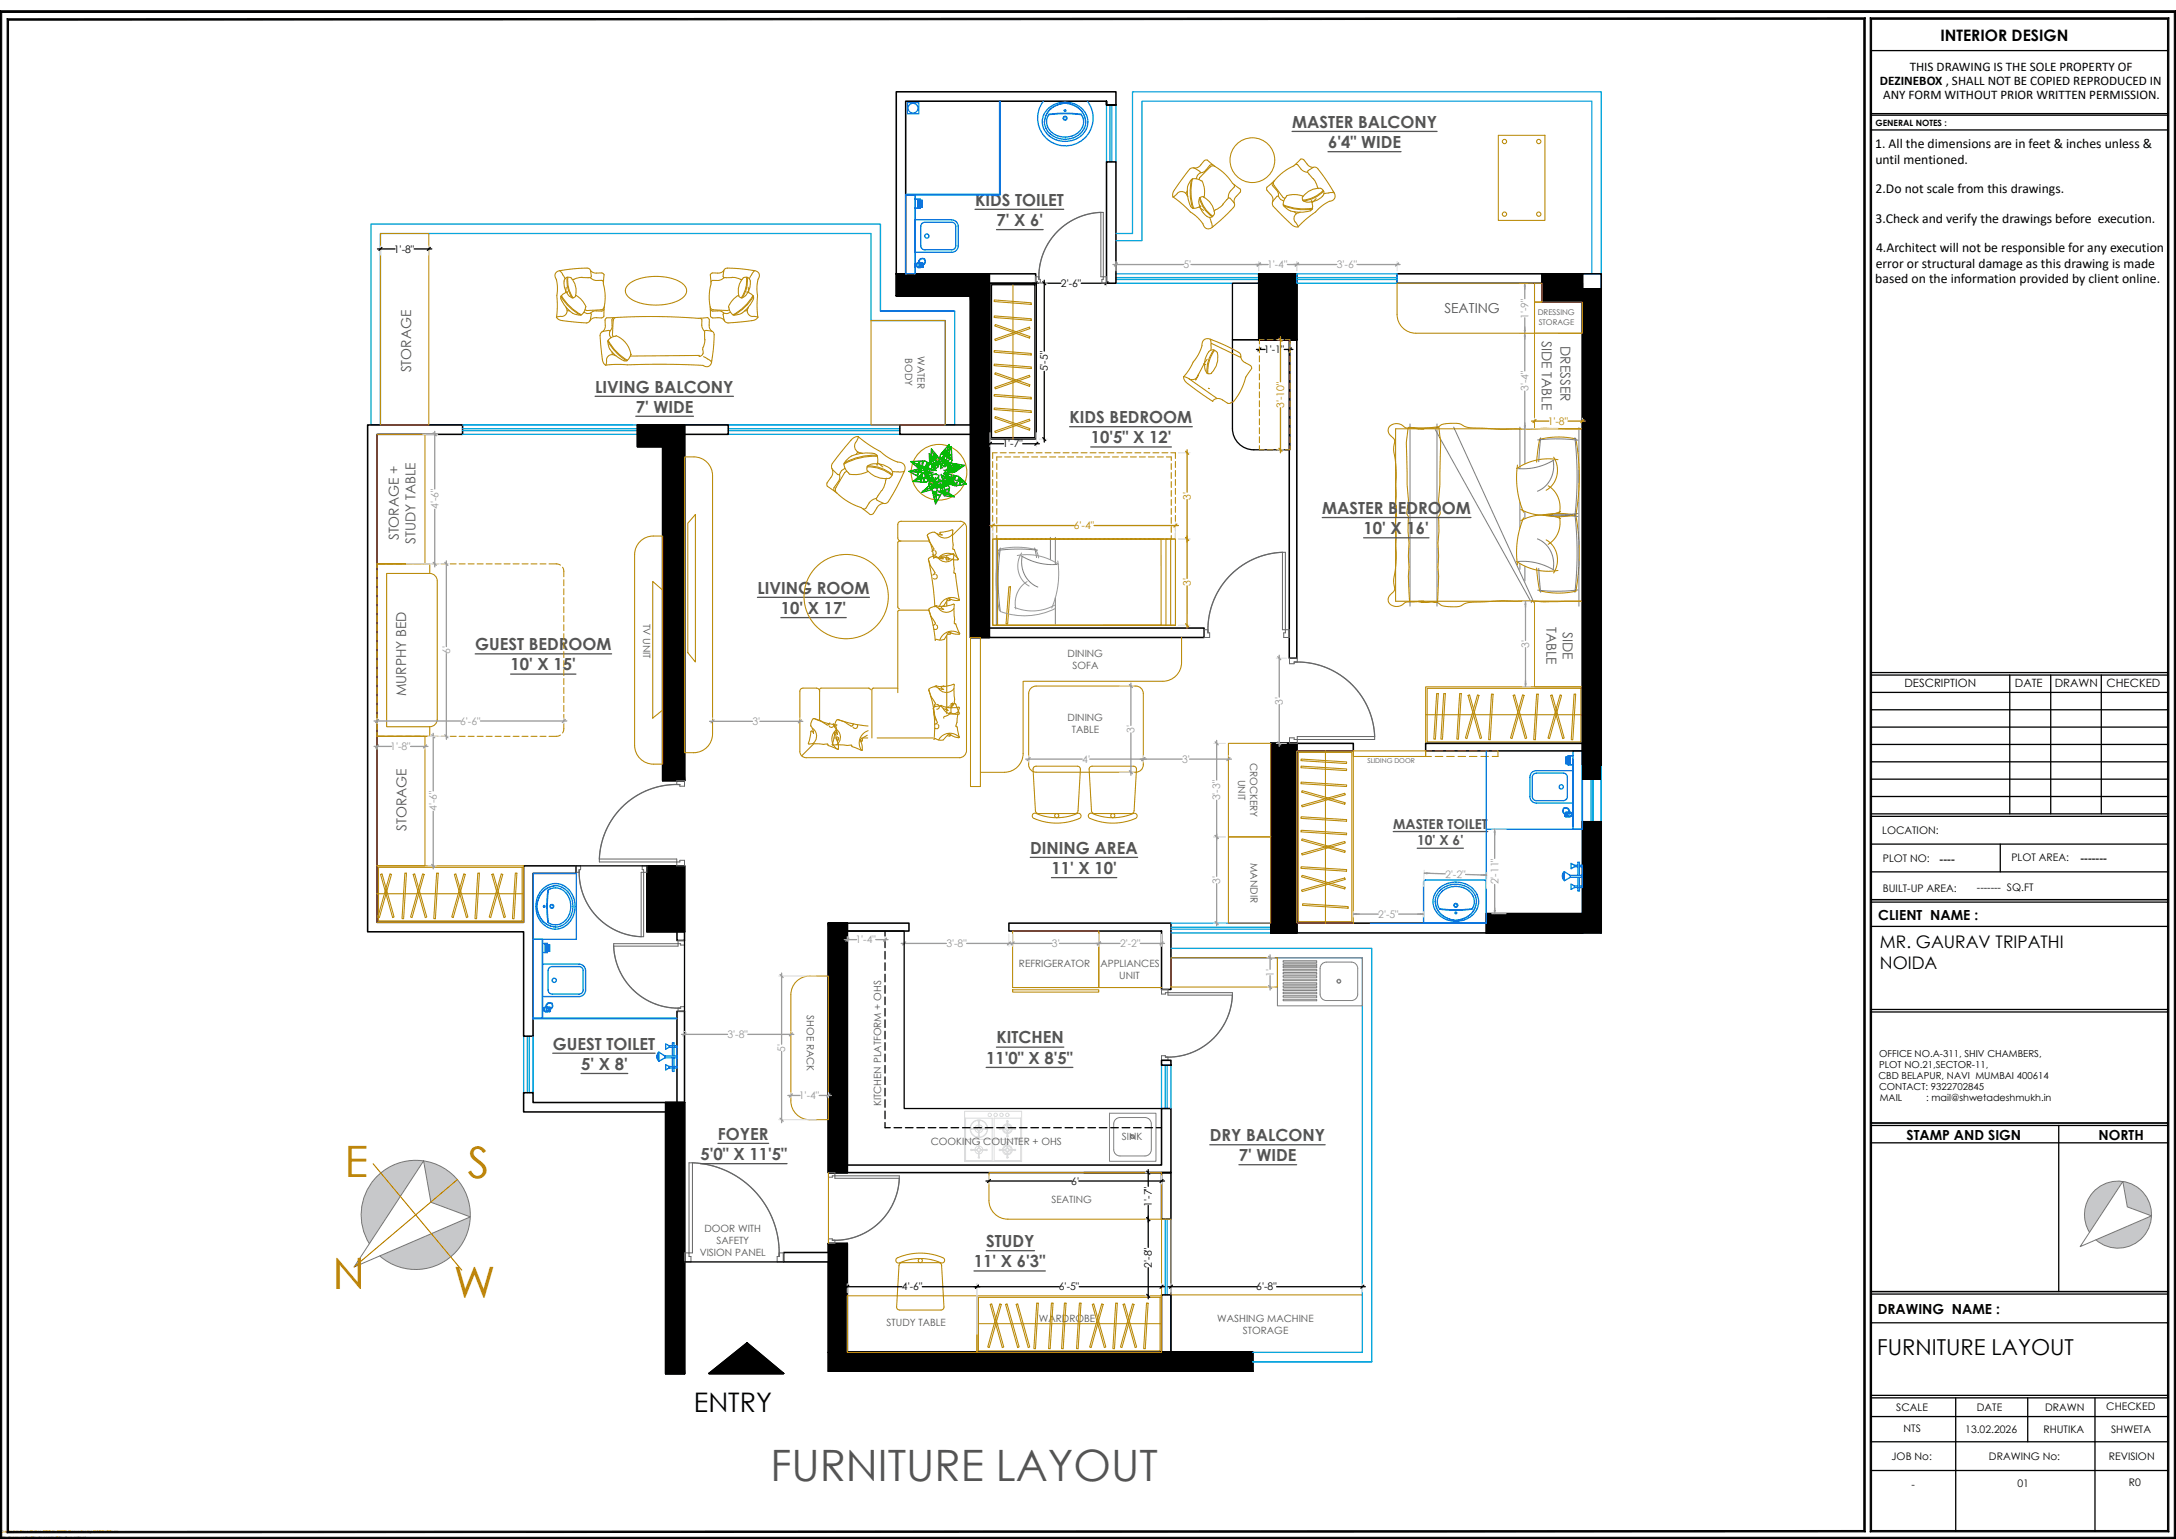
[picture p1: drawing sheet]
<svg xmlns="http://www.w3.org/2000/svg" width="420mm" height="297mm" viewBox="0 0 420 297" stroke-linecap="round" stroke-linejoin="round" font-family="sans-serif">
<defs><g id="words">
<g font-size="8.3" fill="#f00">
<text x="66.6" y="227.1">E</text>
<text x="90.3" y="227.3">S</text>
<text x="64.3" y="248.7">N</text>
<text x="87.6" y="250.5">W</text>
</g>
<text font-size="8.3" fill="#545454" x="148.7" y="285.8">FURNITURE LAYOUT</text>
<text font-size="5.2" x="133.9" y="272.4">ENTRY</text>
<text font-size="4.2" x="362.3" y="261.4">FURNITURE LAYOUT</text>
<g font-size="3.3">
<text x="362.8" y="182.9">MR. GAURAV TRIPATHI</text>
<text x="362.8" y="186.9">NOIDA</text>
</g>
<g font-size="3.2" fill="#545454">
<text x="249.4" y="24.7">MASTER BALCONY</text>
<text x="256.3" y="28.6">6'4&quot; WIDE</text>
<text x="188.2" y="39.7">KIDS TOILET</text>
<text x="192.3" y="43.6">7' X 6'</text>
<text x="114.9" y="75.8">LIVING BALCONY</text>
<text x="122.7" y="79.6">7' WIDE</text>
<text x="206.4" y="81.6">KIDS BEDROOM</text>
<text x="210.5" y="85.5">10'5&quot; X 12'</text>
<text x="255.2" y="99.2">MASTER BEDROOM</text>
<text x="263.2" y="103.1">10' X 16'</text>
<text x="146.2" y="114.6">LIVING ROOM</text>
<text x="150.7" y="118.5">10' X 17'</text>
<text x="91.7" y="125.5">GUEST BEDROOM</text>
<text x="98.5" y="129.4">10' X 15'</text>
<text x="198.9" y="164.7">DINING AREA</text>
<text x="202.9" y="168.7">11' X 10'</text>
<text x="106.7" y="202.5">GUEST TOILET</text>
<text x="192.3" y="201.4">KITCHEN</text>
<text x="112.2" y="206.5">5' X 8'</text>
<text x="190.4" y="205.3">11'0&quot; X 8'5&quot;</text>
<text x="138.6" y="219.9">FOYER</text>
<text x="233.5" y="220.2">DRY BALCONY</text>
<text x="135.2" y="223.9">5'0&quot; X 11'5&quot;</text>
<text x="239.1" y="224.1">7' WIDE</text>
<text x="188" y="244.6">11' X 6'3&quot;</text>
<text x="190.3" y="240.7">STUDY</text>
</g>
<text font-size="3" x="374.5" y="7.8">INTERIOR DESIGN</text>
<g font-size="2.7" fill="#545454">
<text x="278.8" y="60.4">SEATING</text>
<text x="297.6" y="65.8" transform="rotate(90 297.6 65.8)">SIDE TABLE</text>
<text x="79.4" y="71.9" transform="rotate(-90 79.4 71.9)">STORAGE</text>
<text x="301.2" y="66.8" transform="rotate(90 301.2 66.8)">DRESSER</text>
<text x="77" y="104.3" transform="rotate(-90 77 104.3)">STORAGE +</text>
<text x="80.2" y="104.9" transform="rotate(-90 80.2 104.9)">STUDY TABLE</text>
<text x="298.5" y="121.1" transform="rotate(90 298.5 121.1)">TABLE</text>
<text x="301.7" y="122" transform="rotate(90 301.7 122)">SIDE</text>
<text x="78.4" y="134.4" transform="rotate(-90 78.4 134.4)">MURPHY BED</text>
<text x="78.5" y="160.3" transform="rotate(-90 78.5 160.3)">STORAGE</text>
<text x="268.9" y="159.9">MASTER TOILET</text>
<text x="273.5" y="163.1">10' X 6'</text>
</g>
<g font-size="2.7">
<text x="362.5" y="177.5">CLIENT NAME :</text>
<text x="368" y="219.9">STAMP AND SIGN</text>
<text x="405.1" y="219.9">NORTH</text>
<text x="362.4" y="253.5">DRAWING NAME :</text>
</g>
<g font-size="2.6">
<text x="361.9" y="28.6">1. All the dimensions are in feet &amp; inches unless &amp;</text>
<text x="362" y="31.6">until mentioned.</text>
<text x="362" y="37.3">2.Do not scale from this drawings.</text>
<text x="362" y="43">3.Check and verify the drawings before execution.</text>
<text x="362" y="51.6">error or structural damage as this drawing is made</text>
<text x="362.1" y="48.7">4.Architect will not be responsible for any execution</text>
<text x="362" y="54.5">based on the information provided by client online.</text>
</g>
<g font-size="2.5">
<text x="362.8" y="16.3">DEZINEBOX , SHALL NOT BE COPIED REPRODUCED IN</text>
<text x="368.6" y="13.6">THIS DRAWING IS THE SOLE PROPERTY OF</text>
<text x="363.5" y="19">ANY FORM WITHOUT PRIOR WRITTEN PERMISSION.</text>
</g>
<g font-size="2.2">
<text x="367.6" y="132.7">DESCRIPTION</text>
<text x="388.9" y="132.7">DATE</text>
<text x="396.6" y="132.7">DRAWN</text>
<text x="406.6" y="132.7">CHECKED</text>
<text x="374.4" y="166.5">----</text>
<text x="401.5" y="166.3">-------</text>
</g>
<g font-size="2">
<text x="76" y="48.7">1'-8&quot;</text>
<text x="204.8" y="55.4">2'-6&quot;</text>
<text x="202.3" y="71.7" transform="rotate(-90 202.3 71.7)">5'-5&quot;</text>
<text x="244" y="68.2">1'-1&quot;</text>
<text x="193.5" y="86.3">1'-7&quot;</text>
<text x="363.3" y="160.9">LOCATION:</text>
<text x="363.4" y="166.3">PLOT NO:</text>
<text x="388.2" y="166.2">PLOT AREA:</text>
<text x="363.4" y="172.1">BUILT-UP AREA:</text>
<text x="381.6" y="171.9">------- SQ.FT</text>
<text x="206.8" y="228.6">6'</text>
<text x="222.3" y="232.9" transform="rotate(-90 222.3 232.9)">1'-7&quot;</text>
<text x="222.3" y="244.6" transform="rotate(-90 222.3 244.6)">2'-8&quot;</text>
<text x="174.1" y="249">4'-6&quot;</text>
<text x="204.4" y="249">6'-5&quot;</text>
<text x="242.5" y="249">6'-8&quot;</text>
<text x="366" y="272.2">SCALE</text>
<text x="381.6" y="272.2">DATE</text>
<text x="394.7" y="272.2">DRAWN</text>
<text x="406.6" y="272.1">CHECKED</text>
<text x="365.1" y="281.8">JOB No:</text>
<text x="367.4" y="276.4">NTS</text>
<text x="379.3" y="276.4">13.02.2026</text>
<text x="383.9" y="281.8">DRAWING No:</text>
<text x="394.4" y="276.4">RHUTIKA</text>
<text x="407" y="281.8">REVISION</text>
<text x="407.5" y="276.4">SHWETA</text>
<text x="369" y="287.2">-</text>
<text x="389.4" y="287">01</text>
<text x="410.9" y="286.7">R0</text>
</g>
<g font-size="2" fill="#989898">
<text x="228.4" y="51.8">5'</text>
<text x="244.6" y="51.8">1'-4&quot;</text>
<text x="258" y="51.8">3'-6&quot;</text>
<text x="295" y="61.6" transform="rotate(-90 295 61.6)">1'-9&quot;</text>
<text x="295" y="75.5" transform="rotate(-90 295 75.5)">3'-4&quot;</text>
<text x="84.6" y="98.3" transform="rotate(-90 84.6 98.3)">4'-6&quot;</text>
<text x="295.2" y="125" transform="rotate(-90 295.2 125)">3'</text>
<text x="86.9" y="126.2" transform="rotate(-90 86.9 126.2)">6'</text>
<text x="247.6" y="136" transform="rotate(-90 247.6 136)">3'</text>
<text x="88.8" y="139.8">6'-6&quot;</text>
<text x="145.2" y="139.9">3'</text>
<text x="219" y="141.4" transform="rotate(-90 219 141.4)">3'</text>
<text x="75.3" y="144.7">1'-8&quot;</text>
<text x="208.9" y="147.2">4'</text>
<text x="228.2" y="147.2">3'</text>
<text x="235.5" y="154.5" transform="rotate(-90 235.5 154.5)">3'-3&quot;</text>
<text x="84.3" y="156.6" transform="rotate(-90 84.3 156.6)">4'-6&quot;</text>
<text x="235.5" y="170.6" transform="rotate(-90 235.5 170.6)">3'</text>
<text x="278.9" y="169.4" transform="rotate(2 278.9 169.4)">2'-2&quot;</text>
<text x="289.2" y="170.7" transform="rotate(-90 289.2 170.7)">2'-11&quot;</text>
<text x="266" y="177.1">2'-5&quot;</text>
<text x="165.1" y="182.1">1'-4&quot;</text>
<text x="182.7" y="182.8">3'-8&quot;</text>
<text x="203" y="182.8">3'</text>
<text x="216.2" y="182.8">2'-2&quot;</text>
<text x="245.9" y="188.5" transform="rotate(-90 245.9 188.5)">1'</text>
<text x="140.4" y="200.3">3'-8&quot;</text>
<text x="151.6" y="203" transform="rotate(-90 151.6 203)">5'</text>
<text x="154.2" y="212.1">1'-4&quot;</text>
</g>
<g font-size="2" fill="#b88700">
<text x="247.9" y="78.7" transform="rotate(-90 247.9 78.7)">3'-10&quot;</text>
<text x="298.7" y="82">1'-8&quot;</text>
<text x="229.8" y="96.4" transform="rotate(-90 229.8 96.4)">3'</text>
<text x="207.3" y="102.1">6'-4&quot;</text>
<text x="229.8" y="113.1" transform="rotate(-90 229.8 113.1)">3'</text>
</g>
<g font-size="1.9" fill="#545454">
<text x="174.7" y="69.1" transform="rotate(90 174.7 69.1)">BODY</text>
<text x="177.1" y="68.7" transform="rotate(90 177.1 68.7)">WATER</text>
<text x="124.1" y="120.4" transform="rotate(90 124.1 120.4)">TV UNIT</text>
<text x="206.1" y="126.8">DINING</text>
<text x="207" y="129.1">SOFA</text>
<text x="206.1" y="139.2">DINING</text>
<text x="206.9" y="141.5">TABLE</text>
<text x="241.3" y="147.2" transform="rotate(90 241.3 147.2)">CROCKERY</text>
<text x="239" y="150.4" transform="rotate(90 239 150.4)">UNIT</text>
<text x="241.3" y="166.6" transform="rotate(90 241.3 166.6)">MANDIR</text>
<text x="196.7" y="186.5">REFRIGERATOR</text>
<text x="212.4" y="186.5">APPLIANCES</text>
<text x="216" y="188.8">UNIT</text>
<text x="155.8" y="195.9" transform="rotate(90 155.8 195.9)">SHOE RACK</text>
<text x="170.1" y="213.5" transform="rotate(-90 170.1 213.5)">KITCHEN PLATFORM + OHS</text>
<text x="179.6" y="221">COOKING COUNTER + OHS</text>
<text x="216.5" y="220">SINK</text>
<text x="203" y="232.1">SEATING</text>
<text x="136" y="237.7">DOOR WITH</text>
<text x="135.1" y="242.4">VISION PANEL</text>
<text x="138.3" y="240">SAFETY</text>
<text x="171.1" y="255.9">STUDY TABLE</text>
<text x="200.5" y="255.1">WARDROBE</text>
<text x="234.9" y="255">WASHING MACHINE</text>
<text x="239.9" y="257.4">STORAGE</text>
</g>
<g font-size="1.9">
<text x="362.7" y="203.9">OFFICE NO.A-311, SHIV CHAMBERS,</text>
<text x="362.5" y="208.2">CBD BELAPUR, NAVI MUMBAI 400614</text>
<text x="362.7" y="206.1">PLOT NO.21,SECTOR-11,</text>
<text x="362.7" y="210.4">CONTACT: 9322702845</text>
<text x="362.8" y="212.6">MAIL</text>
<text x="371.8" y="212.6">: mail@shwetadeshmukh.in</text>
</g>
<text font-size="1.7" x="362" y="24.3">GENERAL NOTES :</text>
<g font-size="1.5" fill="#545454">
<text x="296.8" y="60.8">DRESSING</text>
<text x="297" y="62.7">STORAGE</text>
</g>
<text font-size="1.3" fill="#545454" x="263.9" y="147.2">SLIDING DOOR</text>
<g font-size=".8" fill="#f00">
<text x="0" y="295.9">Created in Free Online PDF to DWG Converter by CADSoftTools</text>
<text x="0" y="297">http://www.cadsofttools.com/pdf-to-dwg-online/</text>
</g>
</g></defs>
<!-- layer: A-Furnitures -->
<g fill="none" stroke="#b88700" stroke-width=".2">
<path d="M226.4 38l2 1.6 1.4 1.3a7.7 7.7 0 0 1 2.9 3.1 1.16 1.16 0 0 0 1.5-.3l.7-.6a14 14 0 0 0 3.4-3.5l-.2-.5-.7-.8-.3-.1M226.7 36.6l-.3 .7v.7l.5-.3a1.26 1.26 0 0 1 1.2-.7 1.26 1.26 0 0 1 1.2 1M229.2 36.8l-.3 .5M230 34.7a10.6 10.6 0 0 0 .2 5.5M230 34.7l-.3 .3a5 5 0 0 0 .1 4.9l.1 .1a.93 .93 0 0 0 1.2 .1l.7-.4M230 34.7l.2-.2a10.5 10.5 0 0 0 .2 5.7M230.2 34.5a2.84 2.84 0 0 1 1.8 .4l.5 1.6-.1 1.5M231.4 38.8a3.8 3.8 0 0 0 1.6 3M231.4 40l.9 .6M231.5 38.3l.4 1.2 .7 1 1.4 1.3M231.5 38.3l-.1 .4M231.6 38.1l-.1 .2"/>
<path d="M231.7 33.3l-.1-.2-.9-.6a.88 .88 0 0 0-1.1 .2l-2.9 4M231.7 33.3a1.51 1.51 0 0 0-.8 1.2M231.7 39.8l.1 .1M232.3 38a3.9 3.9 0 0 1 2.1 3.2 .91 .91 0 0 1-1.4 .5M232.3 38l-.7 .1 .5 1.2 1 1.6 1 .8M234.1 31.8h-.4a1.53 1.53 0 0 0-.9 .9 1.38 1.38 0 0 1-1.1 .6M234.5 32.1a10.1 10.1 0 0 1 3.4 3.3l1.5 1.1 .1 .4a1.54 1.54 0 0 1-.9 1 1.37 1.37 0 0 0-.4 1.3M234.5 32.1l-1.5-1.2h-.3a1.54 1.54 0 0 0-.9 .9 1.35 1.35 0 0 1-1.4 .6M234.5 32.1a.71 .71 0 0 0-.9 .1l-2.1 2.1-.1 .4M237.1 38.2l-1.5 1.7-1.3 .8M238.2 35.6v.5a2.46 2.46 0 0 0-1.1 2.1M245.6 35.2l-.1 .4a1.53 1.53 0 0 0 .8 1 1.38 1.38 0 0 1 .5 1.2"/>
<path d="M246 34.9l-1.5 1.2v.4a1.54 1.54 0 0 0 .8 1 1.35 1.35 0 0 1 .3 1.5M246 34.9a.71 .71 0 0 0-.1 .9l1.8 2.3 .3 .2M246.8 37.8a1.51 1.51 0 0 0 1 1M247.7 39.5a11.2 11.2 0 0 0 5.6 .7v.2M247.7 39.5l.1 .2M247.8 39.7l.3 .3a5 5 0 0 0 4.8 .7l.4-.3M247.8 39.7a10.6 10.6 0 0 0 5.5 .7M250 31.8h.5a2.46 2.46 0 0 0 1.9 1.5M251.4 37.9l.1 .7M251.5 38.6l.1 .2M251.5 37.8l-1.6-.3a1.78 1.78 0 0 0-2.2 2M251.6 38.8l.4 .1"/>
<path d="M252.4 33.3l.1-.4 .9-.5a.71 .71 0 0 1 .9 .1l1.6 2.2a10.2 10.2 0 0 1 1.8 3 1.02 1.02 0 0 1-1.1 1.2 8.1 8.1 0 0 0-2.7 2l-2 1.5-1.3 1.4a1.33 1.33 0 0 1-1.4-.5l-3.4-3.5a.89 .89 0 0 1 0-1.1l.7-.8 .3-.1M252.4 33.3l1.4 1.6 .7 1.5M253.1 38.8l.2 .6v.8M253.2 38.7l-.1 .1M253.5 32.3a1.35 1.35 0 0 1-1.2-.6 1.54 1.54 0 0 0-.9-1h-.3a14.7 14.7 0 0 1-3.4 2.5l-1.7 1.7M254 38.3l-.8 .8M255.2 37.9l.2-.2a.91 .91 0 0 0-.5-1.4 3.9 3.9 0 0 0-3.4 1.7M255.3 37.8a3.8 3.8 0 0 1-3.2 1.2M255.4 36.8l-1 .8-1.1 .6-1.8 .4M255.5 36.9l-1.5 1.1-1.2 .5-1.2 .3M257.5 37.2l-.5-.1-1.5 .3M289.2 26.1h9v16.4h-9z"/>
<path d="M73.4 45.1h9.4v36.9h-9.4zM108 52.2l.4 .4 .7 1.2M108.3 57.2l1.3 1.8 1.2 1 1.2 .8M108.3 57.2a3.9 3.9 0 0 0 1.7 2.9 2.71 2.71 0 0 0 2 .7M108.4 57l-.1 .2M108.4 57.1a9.9 9.9 0 0 0 3.8 3.7M108.9 54.3v-.3a.86 .86 0 0 1 1.3-.4 3.7 3.7 0 0 1 .9 3.5M108.9 54.2a3.6 3.6 0 0 0 1.1 3M109.2 59.2a1.18 1.18 0 0 1 0 1.5 1.18 1.18 0 0 1-1.3 .4l-.5 .1a1.45 1.45 0 0 0 1.2 .7M109.3 55.4l-.1 1.1M109.5 60h.5M109.5 53.5v1.2l.2 1.2 .7 1.6"/>
<path d="M109.5 56.3v.1M109.5 56.4l-.6 .2-.5 .4M109.6 53.5v1.2l.2 1.2 .8 1.6M110 57.2l.6 .3M111.1 57.1l-.5 .4M111.2 57l1.1 .9a1.67 1.67 0 0 1-.1 2.9M114 52.2a1.28 1.28 0 0 0 1.2 .5h1l.4 .3a13.8 13.8 0 0 0 .2 4l-.2 2.2M114 53.6l.1-.3-.1-1.1-.4-.4a21.2 21.2 0 0 0-6 .6 .97 .97 0 0 0-.2 1.5 7.6 7.6 0 0 1 .1 3.1l.1 1.8-.2 2.4M114 53.6a2.25 2.25 0 0 0 2.2 .5l.3 .4M114 53.6h-2.1l-1.5 .4M116.6 59.7l-.4 .3a2.39 2.39 0 0 0-2.1 .3l-.1 .1M116.6 59.2v1.8l-.5 .4a2.41 2.41 0 0 0-2 .2l-.3 .4"/>
<path d="M116.6 59.2a.66 .66 0 0 1-.6 .6l-2.7 .1-.4-.1M137.1 59.2v1.8l.5 .4a2.41 2.41 0 0 1 2 .2l.3 .4M137.1 59.2a.66 .66 0 0 0 .6 .6l2.7 .1 .4-.1M137.1 59.7l.4 .3a2.39 2.39 0 0 1 2.1 .3l.1 .1M139.7 53.6l-.1-.3 .1-1.1 .4-.4a21.2 21.2 0 0 1 6 .6 .97 .97 0 0 1 .2 1.5 7.6 7.6 0 0 0-.1 3.1l-.1 1.8 .2 2.4M139.7 53.6a2.25 2.25 0 0 1-2.2 .5l-.3 .4M139.7 53.6h2.1l1.5 .4M139.7 52.2a1.28 1.28 0 0 1-1.2 .5h-1l-.4 .3a13.8 13.8 0 0 1-.2 4l.2 2.2M142.5 57l-1.1 .9a1.67 1.67 0 0 0 .1 2.9M142.6 57.1l.5 .4M143.3 57.5h-.2M143.7 57.2l-.4 .3"/>
<path d="M144.1 53.5v1.2l-.2 1.2-.8 1.6M144.2 56.4l.6 .2 .5 .4M144.2 56.3v.1M144.2 53.5v1.8l-.4 1.1-.5 1.1M144.2 60h-.5M144.4 55.4l.1 1.1M144.5 59.2a1.18 1.18 0 0 0-.1 1.5 1.18 1.18 0 0 0 1.4 .4l.5 .1a1.41 1.41 0 0 1-1.2 .7l-4.6 .4a.83 .83 0 0 1-.8-.6l-.1-1 .1-.3M144.8 54.2a3.6 3.6 0 0 1-1.1 3M144.8 54.3v-.3a.86 .86 0 0 0-1.3-.4 3.7 3.7 0 0 0-.9 3.5M145.4 57.2a3.9 3.9 0 0 1-1.7 2.9 2.71 2.71 0 0 1-2 .7M145.4 57.2l-1.3 1.8-1.2 1-1.2 .8M145.4 57.2v-.1a10.5 10.5 0 0 1-3.9 3.7"/>
<path d="M145.7 52.2l-.4 .4-.7 1.2M233.5 42l.4 1.4 .1 .5M249.8 40.9l.4 .3M250.9 40.9a1.26 1.26 0 0 0-1.1 1 1.26 1.26 0 0 0 .5 1.4l.3 .5M112.2 60.8h-.2M112.7 60.3a1.42 1.42 0 0 0 1.3 .1M114 60.4l.1 .3-.1 1a.83 .83 0 0 1-.8 .6l-4.7-.4M117.3 65.9l.9 1.2 1 1.2 1.7 1.3M117.3 65.9l.1 .4a4.7 4.7 0 0 0 3.1 3.3h.4M117.4 65.7a9.9 9.9 0 0 0 3.7 3.8M117.4 65.7l-.1 .2M117.4 65.7a1.7 1.7 0 0 1 2.7-.2 3.9 3.9 0 0 1 1.6 3.2l-.6 .8"/>
<path d="M117.7 63.9a1.42 1.42 0 0 0 .2 1.3M117.7 63.9l-.2-.1-1 .1a.83 .83 0 0 0-.7 .8l.5 4.6a1.41 1.41 0 0 0 .6 1.2l.2-.5a1.18 1.18 0 0 1 .4-1.4 1.18 1.18 0 0 1 1.4 .1M118.1 67.9l.1 .5M118.5 61.3l-.4 .4a2.39 2.39 0 0 1-.3 2.1l-.1 .1M118.9 61.3l6.6-.2 6.7 .2a15.2 15.2 0 0 0 4.4 0l.3 .4a2.41 2.41 0 0 0 .3 2l.2 .2M118.9 61.3h-1.8l-.3 .5a2.41 2.41 0 0 1-.3 2l-.3 .3M118.9 61.3a.66 .66 0 0 0-.5 .6l-.2 2.7 .2 .4M121.1 69.5l-.2 .1M121.8 68.4h.1M135 68.6l-13.3 .1M135.1 61.4l.3 .2a2.81 2.81 0 0 0 .4 2.2l.2 .1M135.8 68.8l1.2 .7 .3 .4"/>
<path d="M136 63.9l.3-.1 1.1 .1 .4 .4a21.2 21.2 0 0 1-.6 6 .97 .97 0 0 1-1.5 .2l-7.9-.2-6.7 .1-2.4-.1-1.8 .2M136 63.9l.1 1.6-.3 1.2a2.07 2.07 0 0 0-.1 1.6l-.3 .3-.5 .2M141 60.3a1.42 1.42 0 0 1-1.3 .1M141.5 60.8h.2M72.8 83.8h9.2v25h-9.2zM132.1 88.2a5 5 0 0 1 4.4 1 3.6 3.6 0 0 1 1 2.6v49.8a3.6 3.6 0 0 1-3.6 3.7h-1.8zM134.2 99.3v28.5l-1.4-1.8v-25zM160.6 90.4a1.56 1.56 0 0 1-.2 1.8l-.8 1v.5l1.9 1.4M161.5 95.1a11.7 11.7 0 0 0 4.7 2.9l1.9 1.3 .5-.2 .6-1.1a1.59 1.59 0 0 1 1.4-.8M162 91.6l.1 .5a3.4 3.4 0 0 1-1.1 2l.1 .7M162.9 89.5l.2 .8 .4 .7a1.42 1.42 0 0 0 1.7 .6l1.2-.2 1.1-.4M163.1 90.4a1.76 1.76 0 0 0-1.1 1.2"/>
<path d="M163.4 90.9l-.3 .3-1.7 2.9a.83 .83 0 0 0 .1 1M164.2 85a1.82 1.82 0 0 1 1.5-.8l-.2 .7a1.44 1.44 0 0 0 .4 2.5l.6 .1M164.2 85l-3.6 4.5a1.04 1.04 0 0 0 .2 1.2l.9 .9h.3M165.6 87.2l-.4 .5M165.7 84.3l2.3 1.7 1.9 1.1a8.7 8.7 0 0 0 4.3 2.3 1.32 1.32 0 0 1 .2 1.9l-1.6 3.2-1.5 2.4a.8 .8 0 0 1-.9 .2l-1.1-.5-.2-.4M167.4 90.1a7.2 7.2 0 0 1 4.8 1.6M167.4 90.1v.8M167.5 90.8a4.2 4.2 0 0 0 4.4 1.3l.4-.6M167.5 89.9l-.1 .2M168 89.7l-.5 .2a7.2 7.2 0 0 1 4.7 1.7M168.1 89.6a4.5 4.5 0 0 1 3.8 .9M169.1 96.2a2.16 2.16 0 0 0-1.3 .8l-.7 1.1-.5 .1"/>
<path d="M169.2 87.9a12.4 12.4 0 0 0-6.2 1.4M169.2 87.9a1.14 1.14 0 0 0-1.1-.5 5.2 5.2 0 0 0-5.1 1.9l-.1 .2M169.2 87.9l.1 .2a12.2 12.2 0 0 0-6.4 1.4M169.3 89.7l.1 .1M169.3 88.1a2.34 2.34 0 0 1-.1 1.6M169.4 89.3l1 .8M171.1 92.3l-.6 1.9-1.4 2M171.9 90.5a1.05 1.05 0 0 1 .4 1M174.6 90.9l-.6 .2-1.8-.1M271.8 82.5a27.2 27.2 0 0 0 5.7-.1l.2 .1 .4 2.9-.2 8.2-.2 2.9 .3 2.6-.3 .6v2.8l-.1 2.3 .1 6.4-.2 4.9-.5 .2-.8-.2-.9 .2-.9-.1 .5-.1h-2.5l-.3-.1v-.2l-.3-4.6 .2-1.7-.2-2.2 .2-2.5-.2-2.3v-2.8l-.3-.6 .4-2.6-.3-2.9-.2-8.2zM292.9 89.8a17 17 0 0 0 1.2 9M293.5 98.3a8.9 8.9 0 0 0 7.7 .4"/>
<path d="M294.1 99.9a17 17 0 0 0-1.2 9.1M297.2 84.7l-.6 4.5M297.2 84.8a15 15 0 0 1 7-.1 40.9 40.9 0 0 1 0 14.6 14.4 14.4 0 0 1-6.4 .1 14.9 14.9 0 0 1 6.4 .1 40.9 40.9 0 0 1 0 14.6 14.9 14.9 0 0 1-7-.1M298.8 93.7a4.9 4.9 0 0 1 2.2 5.3M299.9 88.2a4.5 4.5 0 0 1-1.5 6.4M300.7 88.7a10.9 10.9 0 0 0-8 1.7M301 99.8a4.9 4.9 0 0 1-2.2 5.2M305.4 82.8v33.2M305.4 82.8h-36v33.2h36M305.5 82.8l-7.4-.2-2.6 .3h-5.4l-3.6-.3a8.7 8.7 0 0 1-4.1-.4 5.5 5.5 0 0 0-4.1-.3 3.2 3.2 0 0 1-3 .7l-1.7 .1 1.3 .1h-.3l-1.9-.2a2.25 2.25 0 0 1-2.3-.7 1.58 1.58 0 0 0-1.7 0 1.58 1.58 0 0 0-.7 1.5l.2 .5a1.82 1.82 0 0 1 1 1.5 6 6 0 0 0 .1 3.4l.2 2.8-.1 6.2v2.1v-2.4v8.1a28.3 28.3 0 0 1-.4 6.7 2.41 2.41 0 0 1-.1 1.9 1.54 1.54 0 0 0-.6 2.4 2.23 2.23 0 0 0 3-.4l3.1-.2h.5l-1.3 .1 1.3 .1a4.5 4.5 0 0 1 3 .4 5.2 5.2 0 0 0 3.4 .5l.6-.2a4.6 4.6 0 0 1 3.5-.7l4.7-.3h5.4l2.6 .3 7.4-.2M72.8 110.1v1.2M72.8 111.9v1.1"/>
<path d="M72.8 113.6v1.2M72.8 115.3v1.2M72.8 117.1v1.1M72.8 118.8v1.2M82.9 108.8h-10.1v.8M82.9 110.7v-1.9h-10.1v33.3h10.1v-1.9M82.9 110.7h-8.3v29.5h8.3M82.9 110.7a1.45 1.45 0 0 1 1.5 1.4v26.7a1.45 1.45 0 0 1-1.5 1.4M83.4 108.8h1.2M85.2 108.8h1.1M86.9 108.8h1.2M88.6 108.8h1.2"/>
<path d="M90.4 108.8h1.1M92.1 108.8h1.2M93.8 108.8h1.2M95.6 108.8h1.1M97.3 108.8h1.2M99 108.8h1.2M100.8 108.8h1.1M102.5 108.8h1.2M104.2 108.8h1.2M106 108.8h1.5l.7 .3M108.6 109.5l.2 .6v1.2M108.8 111.9v1.1"/>
<path d="M108.8 113.6v1.2M108.8 115.3v1.2M108.8 117.1v1.1M108.8 118.8v1.2M123.5 104.5a3.6 3.6 0 0 1 2.6-1.1h1.8v44.1a5 5 0 0 1-4.3-1.1 3.6 3.6 0 0 1-1.1-2.6v-36.8a3.6 3.6 0 0 1 1-2.5zM126 112.2l1.9 1.7v23.1l-1.9 1.6zM173.9 104.4a.61 .61 0 0 1-.6-.6v-2.6a.61 .61 0 0 1 .6-.6h11.4a1.22 1.22 0 0 1 1.2 1.2v43a1.39 1.39 0 0 1-1.3 1.4h-29.6a1.22 1.22 0 0 1-1.2-1.2v-11.6a.61 .61 0 0 1 .6-.6h2.6a.61 .61 0 0 1 .6 .6M179 103.4a1.33 1.33 0 0 1 2.1-.3l.8 .1-.4-.2-.1-.2 2.5-.5v3.6l.3 .2 .7 1.8a1.75 1.75 0 0 1-2-.3l-.9-.1a2.14 2.14 0 0 1-1.6 0l-.2 .3M179 103.4l.9 2.4 .3 1.9M179 103.4l.4 1.2M179.2 108a1.33 1.33 0 0 1 2.1-.3l.8 .1-.4-.2-.1-.2 2.5-.5v3.6l.3 .2 .7 5a1.75 1.75 0 0 1-1.9-.2l-.4 .3a1.55 1.55 0 0 1-2.2 1.1l-.2 .2M179.2 108l.8 4.5 .4 4.5"/>
<path d="M179.2 108l.4 1.2M179.3 117.7a1.33 1.33 0 0 1 2.1-.2l.7 .1-.3-.2-.1-.3 2.5-.5v3.7l.3 .1 .7 1.8a1.75 1.75 0 0 1-2-.2l-.3 .3a1.55 1.55 0 0 1-2.2 1.1l-.2 .2M179.3 117.7l.4 1.2M179.3 117.7a22.8 22.8 0 0 1 1.2 5.8M179.3 117.7h-5.7l-.3 .2v15.8M179.3 104.4h-5.7l-.3 .2v12.5l.3 .3M179.4 104.6l.9 1.3-.5 .5M179.4 104.6h.1M179.6 109.2l.9 1.3-.2 .3M179.6 109.2h.1M179.7 119l.8 1.3-.4 .4M179.7 118.9v.1"/>
<path d="M180.3 110.8l-.3 .2M180.3 110.8h.1M180.4 106.3a.46 .46 0 0 1 .2 .6 .46 .46 0 0 1-.6 .2M180.6 110.9a.46 .46 0 0 1 .2 .6 .46 .46 0 0 1-.6 .2M180.8 103a1.83 1.83 0 0 0 3 .1M181 107.6a1.83 1.83 0 0 0 3.1 .1M181.1 117.3a1.83 1.83 0 0 0 3 .1M181.1 107.7a2.29 2.29 0 0 1 3.8 .2M182.5 107.8h.1M182.7 115.7h.1M182.7 107.2v.9M182.7 116v1"/>
<path d="M183.1 107.7v.3M183.3 107.8v.1a.44 .44 0 0 1-.7 .1M183.3 115.5v.4M183.5 115.6v.1a.44 .44 0 0 1-.7 .1M185.2 115.8a2.47 2.47 0 0 0-3.9 1.2M186.2 101l-2.4 2.3M194.7 113.2l.3 .1-.5 7.1h-.3zM292.7 108.4a10.9 10.9 0 0 0 8 1.7M296.6 109.6l.6 4.5M298.4 104.2a4.5 4.5 0 0 1 1.5 6.4M301.2 100.1a8.9 8.9 0 0 0-7.7 .4M72.8 120.5v1.2"/>
<path d="M72.8 122.3v1.1M72.8 124v1.2M72.8 125.7v1.2M72.8 127.5v1.1M72.8 129.2v1.2M72.8 130.9v1.2M72.8 132.7v1.1M72.8 134.4v1.2M72.8 136.1v1.2M72.8 137.9v1.1M72.8 139.6v1.2M108.8 139.6v1.2l-.2 .6"/>
<path d="M108.8 120.5v1.2M108.8 122.3v1.1M108.8 124v1.2M108.8 125.7v1.2M108.8 127.5v1.1M108.8 129.2v1.2M108.8 130.9v1.2M108.8 132.7v1.1M108.8 134.4v1.2M108.8 136.1v1.2M108.8 137.9v1.1M157.2 138.7a1.33 1.33 0 0 0-.3 2.1l.1 .7-.2-.3-.3-.1-.4 2.5h3.6l.2 .3 1.8 .7a3.4 3.4 0 0 0-.2-2.1l-.2-.8a2.03 2.03 0 0 0 0-1.6l.3-.2"/>
<path d="M157.2 138.7l2.4 .9 1.9 .3M157.2 138.7l1.1 .3M158.4 139.1l1.3 .8h.1l.4-.4M158.4 139l-.1 .1M160.8 139.6a.46 .46 0 0 1-.1 .7 .46 .46 0 0 1-.7-.2M161.8 138.9a1.33 1.33 0 0 0-.3 2.1l.1 .8-.2-.4-.3-.1-.4 2.5h3.6l.2 .3 1.8 .7a3.4 3.4 0 0 0-.2-2.1l1.3-.8M161.8 138.9a22.8 22.8 0 0 0 5.8 1.2M161.8 138.9l1.1 .4M163 139.3l1.3 .8h.1l.4-.4M163 139.3h-.1M165.4 139.8a.46 .46 0 0 1-.1 .7 .46 .46 0 0 1-.7-.2M168 133.1l-.3-.3h-9.4l-.1 .3v5.9"/>
<path d="M173.3 132.8h-4.7l-.3 .1v9.5M179.3 133.2a1.33 1.33 0 0 1 2.1-.3l.7 .1-.3-.1-.1-.3 2.5-.5v3.6l.3 .2 .7 1.8M179.3 133.2l.4 1.2M179.3 133.2a22.8 22.8 0 0 1 1.2 5.8M179.7 134.4l.8 1.3-.1 .3M179.7 134.4h.1M180.1 136.7a1.33 1.33 0 0 1 2.2 .1l.7 .3-.3-.3-.1-.3h2.6l-.7 3.6 .3 .2 .4 1.9a1.75 1.75 0 0 1-2-.6l-.3 .3a1.55 1.55 0 0 1-2.5 .6l-.1 .2M180.1 136.7l.2 1.2M180.1 136.7a22.8 22.8 0 0 1 .2 5.9M180.3 138l.6 1.5-.5 .3M180.3 137.9v.1M180.5 136.1l-.2 .3"/>
<path d="M180.7 120.6a.46 .46 0 0 1 .2 .7 .46 .46 0 0 1-.7 .1M180.8 135.9a.46 .46 0 0 1 .5 .5 .46 .46 0 0 1-.5 .5M181 139.8a.46 .46 0 0 1 .1 .7 .46 .46 0 0 1-.7 0M181.1 132.8a1.83 1.83 0 0 0 3 .1M181.4 136.3l.2-.2 .1 .1a1.78 1.78 0 0 0 1.5 .2M182 136.7a1.83 1.83 0 0 0 3 .6M182.2 132.3a2.14 2.14 0 0 1-1.6 .1l-.2 .2M182.7 122.6v15.1M182.8 122.2h.1M183.3 137.5l.7 .3h1.1M183.3 136.2h.1M183.4 122v.4"/>
<path d="M183.6 122.1v.1a.44 .44 0 0 1-.7 .1M183.7 135.8h-.1v.5a1.55 1.55 0 0 1-1.4 2v.3M183.8 135.8l.2 .3M183.9 135.6l-.2 1M184 135.8a.44 .44 0 0 1-.4 .5M185.2 122.3a2.47 2.47 0 0 0-3.8 1.2M187.3 123h1.9v28.8h-1.9zM199.1 132.7l.9-.3h19.2a1.45 1.45 0 0 1 1.5 1.4v13.8a1.45 1.45 0 0 1-1.5 1.4h-19.2a1.45 1.45 0 0 1-1.5-1.4v-13.8l.1-.4zM228.1 123v4.8a3.6 3.6 0 0 1-3.7 3.7h-26.9v13.9a3.6 3.6 0 0 1-3.7 3.6h-4.6M275.2 132.5h30.2v11h-30.2zM275.2 137.9h30.2M275.5 132.8h29.6v10.4h-29.6z"/>
<path d="M277.3 133.8l.3 .1-.5 8.8-.4-.1zM278.7 133.8l.3 .1-.6 8.8-.3-.1zM281.7 133.8l.4 .1-.6 8.8-.3-.1zM283.4 134.2l.2-.1 2.4 8.3-.3 .1zM285.2 134.1l.3 .1-2.4 8.3-.3-.1zM287.9 133.9l.3 .1-.6 8.8-.3-.1zM292.1 134.2l.2-.1 2.4 8.3-.3 .1zM293.9 134.1l.3 .1-2.4 8.3-.2-.1zM296.6 133.9l.3 .1-.6 8.8-.3-.1zM299.3 134.2l.3-.1 2.3 8.3-.3 .1zM301.1 134.1l.3 .1-2.3 8.3-.3-.1zM303.8 133.9l.3 .1-.5 8.8-.3-.1z"/>
<path d="M72.8 142.1h9.2v25h-9.2zM72.8 141.3v.8h10.1M83.4 142.1h1.2M85.2 142.1h1.1M86.9 142.1h1.2M88.6 142.1h1.2M90.4 142.1h1.1M92.1 142.1h1.2M93.8 142.1h1.2M95.6 142.1h1.1M97.3 142.1h1.2M99 142.1h1.2"/>
<path d="M100.8 142.1h1.1M102.5 142.1h1.2M104.2 142.1h1.2M108.2 141.9l-.7 .2h-1.5M156.8 140.5a1.82 1.82 0 0 1 .1 3M157.1 143.5l-2.4 2.4M161 142.4h.8M161.4 140.7a1.82 1.82 0 0 1 .1 3M161.5 140.8a2.29 2.29 0 0 0 .2 3.8M161.6 142.2h.1M161.8 142.3v.1a.44 .44 0 0 1-.2 .6M161.8 142.8h-.3"/>
<path d="M166.2 142.4h.1M166.4 142.5v.1a.44 .44 0 0 1-.2 .6M166.4 143h-.3M166.5 142.4h1M167.6 141a2.47 2.47 0 0 0-1.3 3.8M169.3 142.4h10.8M183.4 141.7l-.1 .3M183.6 141.9h-.1a.44 .44 0 0 1-.6 0M185.1 142.3a2.47 2.47 0 0 0-3.9 .5M199.4 157.1l.3-.2a10.7 10.7 0 0 0 8.5 0 .53 .53 0 0 1 .5 .5 .53 .53 0 0 1-.4 .6 10.5 10.5 0 0 1-9-.3zM199.5 148.1l.5-.2h8l.5 .2-.4 8.3-.3 .5-7.4 .1-.5-.3zM210.2 157.1l.4-.2a10.7 10.7 0 0 0 8.4 0 .53 .53 0 0 1 .5 .5 .53 .53 0 0 1-.4 .6 10.5 10.5 0 0 1-9-.3z"/>
<path d="M210.5 147.9h8.3l.5 .2-.4 8.3-.3 .5-7.4 .1-.4-.3-.6-8.3zM237.1 143.5h8.2v18h-8.2zM250.3 144.9h10.9v33.2h-10.9zM250.6 145.2h10.3v32.7h-10.3zM251.1 150.9l8.8 .6v.3l-8.8-.6zM251.1 147.8l8.8 .6v.3l-8.8-.5zM251.1 146.5l8.8 .5v.3l-8.8-.5zM251.1 157.6l8.8 .6v.3l-8.8-.6zM251.2 155.4l8.3-2.3 .2 .3-8.4 2.3zM251.3 152.6l8.4 2.3-.2 .3-8.3-2.3zM255.8 144.9v33.2M72.8 167.1h28.3v10.9h-28.3z"/>
<path d="M72.8 172.5h28.3M73.1 167.4h27.7v10.3h-27.7zM73.5 168.8l.2-.2 2.4 8.4-.3 .1zM75.3 168.6l.3 .2-2.4 8.3-.3-.1zM78.1 168.5h.4l-.6 8.8h-.3zM79.8 168.8l.2-.2 2.4 8.4-.3 .1zM81.6 168.6l.3 .2-2.4 8.3-.3-.1zM84.3 168.5h.3l-.6 8.8h-.3zM87.7 168.8l.3-.2 2.3 8.4-.3 .1zM89.5 168.6l.3 .2-2.3 8.3-.3-.1zM92.2 168.5h.3l-.5 8.8h-.3zM94.9 168.8l.3-.2 2.4 8.4-.3 .1z"/>
<path d="M96.8 168.6l.2 .2-2.3 8.3-.3-.1zM99.5 168.5h.3l-.6 8.8h-.3zM195.5 179.7h16.6v10.9h-16.6zM212.1 179.7v10.9h12.1M237.1 161.5h8.2v16.6h-8.2zM251.1 160.2l8.8 .6v.3l-8.8-.6zM251.1 167.3l8.8 .5v.3l-8.8-.5zM251.2 164.7l8.3-2.3 .2 .3-8.4 2.3zM251.2 171.8l8.3-2.4 .2 .3-8.4 2.4zM251.3 161.9l8.4 2.3-.2 .3-8.3-2.3zM251.3 168.9l8.4 2.4-.2 .2-8.3-2.3zM251.4 174.4l8.8 .6v.3l-8.8-.6z"/>
<path d="M153.7 189.4a3.6 3.6 0 0 1 2.6-1h3.6v27.7h-3.6a3.6 3.6 0 0 1-3.7-3.6v-20.5a3.6 3.6 0 0 1 1.1-2.6zM195.5 191h16.6v.5h-16.6zM226 184.8h20.6v5.7h-20.6zM159.9 226.3v13.7M190.9 226.3h33.3v9h-29.7a3.6 3.6 0 0 1-3.6-3.7zM163.5 249.9v11.1h25.1v-10.9h-25.1v10.9M173 242.9a10.5 10.5 0 0 1 9.2 0 .53 .53 0 0 1 0 .6 .53 .53 0 0 1-.6 .2 10.3 10.3 0 0 0-8.2 0 .53 .53 0 0 1-.5-.3 .53 .53 0 0 1 .1-.5zM173.6 244l.5-.3h7.1l.5 .3 .5 8.2-.3 .5-8.3 .1-.5-.3zM188.6 250.1h35.6v10.9h-35.6zM188.6 255.5h35.6M188.9 250.4h35v10.3h-35zM191.1 251.7l.3-.1 2.3 8.3-.2 .2z"/>
<path d="M193 251.6l.3 .1-2.4 8.4-.3-.2zM194.1 251.7l.3-.1 2.3 8.3-.3 .2zM196.1 251.7l.3-.1 2.4 8.3-.3 .2zM200.1 251.5h.3l-.5 8.8h-.3zM202.9 251.5h.3l-.5 8.8h-.3zM205.5 251.5h.3l-.6 8.8h-.3zM208.3 251.5h.4l-.6 8.8h-.3zM210.8 251.7l.3-.1 2.3 8.3-.2 .2zM212.7 251.6l.2 .1-2.3 8.4-.3-.2zM215.4 251.5h.3l-.6 8.8h-.3zM216.8 251.7l.3-.1 2.3 8.3-.3 .2zM218.6 251.6l.3 .1-2.4 8.4-.2-.2z"/>
<path d="M221.3 251.5h.3l-.5 8.8h-.4zM224.2 249.9v-14.6h1.8v14.6M226 249.9h37v11.1h-37z"/>
<circle cx="241.7" cy="30.9" r="4.3"/>
<circle cx="290.4" cy="27.3" r=".42"/>
<circle cx="297" cy="27.3" r=".42"/>
<circle cx="290.4" cy="41.3" r=".42"/>
<circle cx="297" cy="41.3" r=".42"/>
<circle cx="181.2" cy="91.1" r="5.4"/>
<circle cx="181.2" cy="91.1" r="2.53"/>
<circle cx="163.3" cy="115.1" r="8.1"/>
<circle cx="204" cy="157.4" r=".4"/>
<circle cx="214.8" cy="157.4" r=".4"/>
<circle cx="177.6" cy="243.3" r=".4"/>
</g>
<!-- layer: 0 -->
<path d="M163.5 178.1h11.9v1.6h-11.9z" fill="none" stroke="#000" stroke-width=".3"/>
<!-- layer: A- Walls -->
<g fill="none" stroke="#000" stroke-width=".3">
<path d="M213.6 19.5v.8h1.8h-1.8v-.8h-38.8v33.3h25.1v1.9h-8.9v66.5h41.4v1.8h-45.1M213.6 31.2h1.8v23.5h-1.8zM215.4 20.3v-2.6h-42.4v35.1M173 52.8h18h-18M173 52.8h18v4.3zM173 52.8l18 4.3h-18zM173 57.1h18zM173 57.1h18h-18M173 52.8h18v70.2h-3.7v-65.9h-14.3zM187.3 57.1l3.7 65.9h-3.7zM187.3 57.1v24.9h-13.6v1.8h13.6M243 52.8l7.3 12.8h-7.3z"/>
<path d="M243 52.8h7.3v12.8zM243 52.8h7.3v12.8h-7.3zM248.8 52.8v74.2h1.5v-74.2M269.7 52.8h27.9v1.9h-27.9zM297.6 52.8h7.8v5.5zM297.6 52.8l7.8 5.5h-7.8zM297.6 52.8h7.8v5.5h-7.8zM305.4 54.7v88.8M250.3 65.6h-7.3h7.3M71 82h18.3v1.8h-16.5v94.2h28.3v-10.9h10.1v1.4h-8.3v31.5h-1.8v-20.2h-30.1zM123 82h4.9v4.2zM123 82l4.9 4.2h-4.9z"/>
<path d="M123 82h4.9v4.2h-4.9zM123 83.8h7.7v66.9M123 82h9.1M127.9 82l4.2 68.7h-4.2zM127.9 82h4.2v68.7zM127.9 82h4.2v68.7h-4.2zM132.1 82h8.5v1.8h-8.5M132.1 82v68.7M245.3 143.5h15.9v1.4h-10.9v33.2h36.6M245.3 143.5h5v36.5h-5zM245.3 143.5h5v36.5zM245.3 143.5l5 36.5h-5z"/>
<path d="M245.3 143.5v36.5h41.6M305.4 158.6h3.7v21.4zM305.4 158.6l3.7 21.4h-3.7zM305.4 158.6h3.7M124.8 167.1l7.3 12.7h-7.3zM124.8 167.1h7.3v12.7zM124.8 167.1h7.3v12.7h-7.3zM132.1 167.1v14.4h-1.4v-13M159.9 178.1h3.6v48.2h-3.6zM159.9 178.1l3.6 48.2h-3.6zM159.9 178.1h3.6v48.2zM159.9 178.1v48.2h66.1v-12.4h-1.8v10.9h-60.7v-46.7"/>
<path d="M159.9 178.1h3.6M163.5 178.1h-3.6h3.6M194.7 178.1h31.3v12.8h-1.8v-11.2h-29.5zM286.9 176.3h18.5h-18.5M286.9 176.3l18.5 3.7h-18.5zM286.9 176.3h18.5v3.7zM286.9 176.3h18.5v3.7h-18.5zM287.5 178.1h21.6M130.7 196.5v.1M287.5 180h21.6M305.4 180h-18.5h18.5M128.5 212.8h3.6v52.3z"/>
<path d="M128.5 212.8l3.6 52.3h-3.6zM128.5 212.8h3.6v52.3h-3.6zM130.7 212.8v-17.6h1.4v69.9M132.1 212.8h-29.2v-1.9h-1.8v3.7h27.4v50.5M224.2 204.6h1.8v1h-1.8zM159.9 240v1.7h-8.7v1.8h8.7v21.1h81.9M159.9 240h3.6v21zM159.9 240l3.6 21h-3.6zM159.9 240h3.6v21h78.3v3.6h-81.9zM163.5 240v21h44.8M209.2 226.3h16.8M224.2 226.3h1.8v9h-1.8z"/>
<path d="M224.2 249.9h1.8v11.1h-1.8zM136.8 265.1l7.4-5.9 7 5.9zM151.2 265.1h-14.4h14.4M159.9 261h81.9zM159.9 261l81.9 3.6h-81.9zM159.9 261h81.9v3.6zM208.7 261h33.1M241.8 261h-81.9h81.9M241.8 264.6h-81.9h81.9M241.8 261v3.6"/>
</g>
<g fill="#000">
<path d="M243 52.8h7.3v12.8zM243 52.8l7.3 12.8h-7.3zM127.9 82h4.2v68.7zM127.9 82l4.2 68.7h-4.2zM124.8 167.1h7.3v12.7zM124.8 167.1l7.3 12.7h-7.3zM159.9 178.1h3.6v48.2zM286.9 176.3h18.5v3.7zM286.9 176.3l18.5 3.7h-18.5zM159.9 178.1l3.6 48.2h-3.6zM136.8 265.1l7.4-5.9 7 5.9zM159.9 261h81.9v3.6z"/>
<path d="M159.9 261l81.9 3.6h-81.9z"/>
<path d="M187.3 57.1h3.7v65.9h-3.7z" fill-rule="evenodd"/>
<path d="M173 52.8h18v4.3h-18z" fill-rule="evenodd"/>
<path d="M297.6 52.8h7.8v5.5h-7.8z" fill-rule="evenodd"/>
<path d="M123 82h4.9v4.2h-4.9z" fill-rule="evenodd"/>
<path d="M245.3 143.5h5v36.5h-5z" fill-rule="evenodd"/>
<path d="M305.4 158.6h3.7v21.4h-3.7z" fill-rule="evenodd"/>
<path d="M128.5 212.8h3.6v52.3h-3.6z" fill-rule="evenodd"/>
<path d="M159.9 240h3.6v21h-3.6z" fill-rule="evenodd"/>
</g>
<!-- layer: Window -->
<g fill="none" stroke="#00a5dd" stroke-width=".25">
<path d="M213.6 20.3v10.9M214.2 20.3v10.9M214.6 20.3v10.9M215.4 20.3v10.9M71.6 43.2h98.3v16.8h14.4v22h-112.7zM215.4 46.4h5v-26.9h86.8v33.3M215.4 45.1h3.2v-27.4h90.5v35.1M215.4 54.7h27.6M215.4 53.9h27.6M215.4 52.8h33.4M215.4 53.6h27.6M250.3 52.8h19.4v1.9h-19.4z"/>
<path d="M250.3 53.9h19.4M250.3 53.6h19.4M305.4 52.8h3.7v127.2h-3.7zM309.1 52.8v127.2M73.4 82v-36.9h94.7v16.8h14.3v20.1M89.3 83.8h33.7M89.3 83.1h33.7M89.3 82h32.9M89.3 82.7h33.7M140.6 83.8h33.1M140.6 83.1h33.1M140.6 82h33.1"/>
<path d="M140.6 82.7h33.1M305.4 144.9v33.2M307.1 147.7v10.9M307.5 147.7v10.9v-10.9M307.5 158.6v-10.9v10.9M307.5 147.7v10.9M226 178.1h19.3M226 179.3h19.3M226 178.9h19.3M101.1 200v10.9M101.8 200v10.9M102.2 200v10.9"/>
<path d="M102.9 200v10.9M226 184.8h37v76.2h-21.2M226 183h38.8v79.8h-23h23M226 180h19.3M224.2 213.9v-8.3h1.8v8.3M224.9 205.6v8.3M225.3 205.6v8.3M224.9 235.3v14.6M225.3 235.3v14.6M226 235.3v25.3"/>
</g>
<!-- layer: glass -->
<path d="M169.9 60h14.4" fill="none" stroke="#003fff" stroke-width=".25"/>
<!-- layer: A-DOOR -->
<g fill="none" stroke="#636466" stroke-width=".19">
<path d="M247.5 106.6v14.9h1.3v1.5h-1v-.9h.3v-15.5M232.4 121.5h.8v.6h.3v.9h-1.1zM248.9 127h1.5v.8h-.6v.3h-.9zM130.6 150.7h1.5v1h-.9v-.3h-.6zM265.3 142.1h-14.9v1.4h-1.5v-1.1h.9v.3h15.5M111.2 167.1h.9v.7h-.3v.5h-.6zM115.7 165.8h14.9v1.3h1.5v-1.1h-.9v.3h-15.5M118.4 182.1h13v.3h.7v-.9h-1.2v1.1h-12.5M123.8 180.8v-12.5h1v-1.2h-.8v.7h.2v13M130.9 194.5h.5v-.2h.7v.9h-1.2zM237.9 191.6h-13v.2h-.7v-.9h1.2v1.1h12.5M224.2 203.7h.7v.3h.5v.6h-1.2z"/>
<path d="M133 224.4v18.1h.4v1h-1.3v-1.7h1.6v-17.4M159.9 239.1h.7v.2h.5v.7h-1.2zM173.6 226.9h-13v.3h-.7v-.9h1.2v1.1h12.5M150.4 241.8h.8v1.7h-1.2v-1h.4z"/>
</g>
<!-- layer: A-Doors -->
<path d="M247.5 106.6h.6M265.3 142.1v.6M115.7 165.8v.5M118.4 182.1v.5M123.8 180.8h.4M237.9 191.6v.4M133 224.4h.7M173.6 226.9v.5" fill="none" stroke="#636466" stroke-width=".2"/>
<!-- layer: A-DOOR -->
<g fill="none" stroke="#636466" stroke-width=".25">
<path d="M233.2 119.9v.1M233.3 119.8l-.1 .1M233.3 119.6v.1M233.3 119.4v.1M233.3 119.2v.2M233.3 119.1v.1M233.4 118.9v.1M233.4 118.7v.1M233.4 118.6v.1M233.5 118.4v.1M233.5 118.2v.1M233.6 118.1l-.1 .1"/>
<path d="M233.6 117.9v.1M233.6 117.7v.1M233.7 117.5v.2M233.7 117.4v.1M233.8 117.2l-.1 .1M233.8 117.1v.1M233.9 116.9l-.1 .1M233.9 116.7v.1M234 116.6v.1M234.1 116.4l-.1 .1M234.1 116.2v.1M234.2 116.1l-.1 .1"/>
<path d="M234.2 115.9v.1M234.3 115.7v.2M234.4 115.6l-.1 .1M234.4 115.4v.1M234.5 115.3v.1M234.6 115.1l-.1 .1M234.7 115l-.1 .1M234.7 114.8v.1M234.8 114.6v.2M234.9 114.5l-.1 .1M235 114.3l-.1 .1M235.1 114.2l-.1 .1"/>
<path d="M235.2 114l-.1 .1M235.2 113.9v.1M235.3 113.7v.1M235.4 113.6v.1M235.5 113.4v.1M235.6 113.3l-.1 .1M235.7 113.2l-.1 .1M235.8 113l-.1 .1M235.9 112.9l-.1 .1M236 112.7l-.1 .1M236.1 112.6l-.1 .1M236.2 112.5h-.1"/>
<path d="M236.3 112.3l-.1 .1M236.4 112.2v.1M236.5 112v.1M236.6 111.9v.1M236.8 111.8l-.1 .1M236.9 111.7h-.1M237 111.5l-.1 .1M237.1 111.4l-.1 .1M237.2 111.3l-.1 .1M237.3 111.1v.1M237.5 111l-.1 .1M237.6 110.9l-.1 .1"/>
<path d="M237.7 110.8l-.1 .1M237.8 110.7h-.1M238 110.5l-.1 .1M238.1 110.4l-.1 .1M238.2 110.3l-.1 .1M238.3 110.2v.1M238.5 110.1l-.1 .1M238.6 110h-.1M238.7 109.9h.1M238.9 109.8h-.1M239 109.6l-.1 .1M239.2 109.5l-.1 .1"/>
<path d="M239.3 109.4l-.1 .1M239.4 109.3l-.1 .1M239.6 109.2l-.1 .1M239.7 109.1l-.1 .1M239.9 109l-.1 .1M240 108.9l-.1 .1M240.2 108.9h-.1M240.3 108.8h-.1M240.5 108.7h-.1M240.6 108.6h-.1M240.8 108.5l-.1 .1M240.9 108.4l-.1 .1"/>
<path d="M241.1 108.3l-.1 .1M241.2 108.3h-.1M241.4 108.2h-.1M241.5 108.1h-.1M241.7 108l-.1 .1M241.8 107.9l-.1 .1M242 107.9h-.1M242.2 107.8l-.2 .1M242.3 107.7l-.1 .1M242.5 107.7h-.1M242.6 107.6l-.1 .1M242.8 107.5l-.1 .1"/>
<path d="M243 107.5h-.2M243.1 107.4l-.1 .1M243.3 107.4h-.1M243.4 107.3l-.1 .1M243.6 107.3h-.1M243.8 107.2h-.1M243.9 107.2h-.1M244.1 107.1h-.1M244.3 107.1h-.1M244.4 107l-.1 .1M244.6 107h-.1M244.8 106.9l-.1 .1"/>
<path d="M245 106.9h-.2M245.1 106.9h-.1M245.3 106.8l-.1 .1M245.5 106.8h-.2M245.6 106.8h-.1M245.8 106.8h-.1M246 106.7h-.1M246.1 106.7h-.1M246.3 106.7h-.1M246.5 106.7h-.1M246.7 106.6l-.2 .1M246.8 106.6h-.1"/>
<path d="M247 106.6h-.1M247.2 106.6h-.1M247.4 106.6h-.2M247.5 106.6h-.1M233.1 121.5v.1M233.1 121.7v.1M233.1 121.3v.1M233.1 121.8l.1 .1M233.2 121.1l-.1 .2M233.2 122v.1M233.2 121v.1M233.2 120.8v.1"/>
<path d="M233.2 120.6v.1M233.2 120.4v.2M233.2 120.3v.1M233.2 120.1v.1M249.9 127.8h-.1M250.1 127.8h-.1M250.3 127.8h-.2M250.4 127.8h-.1M250.5 127.8h.1M250.7 127.8h.1M250.8 127.8h.1M251 127.8h.1"/>
<path d="M251.2 127.8h.1M251.4 127.8h.1M251.5 127.8h.1M251.7 127.8h.1M251.9 127.8h.1M252 127.8l.2 .1M252.2 127.9h.1M252.4 127.9h.1M252.6 127.9h.1M252.7 127.9l.1 .1M252.9 128h.1M253.1 128h.1"/>
<path d="M253.2 128l.2 .1M253.4 128.1h.1M253.6 128.1h.1M253.7 128.1l.2 .1M253.9 128.2h.1M254.1 128.2l.1 .1M254.3 128.3h.1M254.4 128.3h.1M254.6 128.4h.1M254.8 128.4h.1M254.9 128.5h.1M255.1 128.5l.1 .1"/>
<path d="M255.2 128.6h.2M255.4 128.6l.1 .1M255.6 128.7h.1M255.7 128.7l.1 .1M255.9 128.8l.1 .1M256.1 128.9h.1M256.2 128.9l.1 .1M256.4 129l.1 .1M256.5 129.1h.1M256.7 129.2h.1M256.9 129.2l.1 .1M257 129.3l.1 .1"/>
<path d="M257.2 129.4h.1M257.3 129.5h.1M257.5 129.5l.1 .1M257.6 129.6l.1 .1M257.8 129.7l.1 .1M257.9 129.8l.1 .1M258.1 129.9h.1M258.2 130h.1M258.4 130.1h.1M258.5 130.2h.1M258.7 130.3h.1M258.8 130.3l.1 .1"/>
<path d="M258.9 130.4l.1 .1M259.1 130.5l.1 .1M259.2 130.6l.1 .1M259.4 130.8h.1M259.5 130.9h.1M259.6 131h.1M259.8 131.1h.1M259.9 131.2l.1 .1M260 131.3l.1 .1M260.2 131.4l.1 .1M260.3 131.5l.1 .1M260.4 131.6l.1 .1"/>
<path d="M260.6 131.8h.1M260.7 131.9l.1 .1M260.8 132l.1 .1M260.9 132.1l.1 .1M261.1 132.2v.1M261.2 132.4h.1M261.3 132.5l.1 .1M261.4 132.6l.1 .1M261.5 132.7l.1 .1M261.6 132.9l.1 .1M261.8 133v.1M261.9 133.1v.1"/>
<path d="M262 133.3l.1 .1M262.1 133.4l.1 .1M262.2 133.5l.1 .1M262.3 133.7l.1 .1M262.4 133.8l.1 .1M262.5 134h.1M262.6 134.1l.1 .1M262.7 134.2l.1 .1M262.8 134.4l.1 .1M262.9 134.5l.1 .1M263 134.7l.1 .1M263.1 134.8l.1 .1"/>
<path d="M263.2 135v.1M263.3 135.1v.1M263.4 135.3v.1M263.4 135.4l.1 .1M263.5 135.6l.1 .1M263.6 135.7l.1 .1M263.7 135.9v.1M263.8 136v.1M263.8 136.2l.1 .1M263.9 136.3l.1 .1M264 136.5v.1M264.1 136.7v.1"/>
<path d="M264.1 136.8l.1 .1M264.2 137v.1M264.3 137.1v.1M264.3 137.3l.1 .1M264.4 137.5v.1M264.4 137.6l.1 .1M264.5 137.8v.1M264.6 137.9v.2M264.6 138.1l.1 .1M264.7 138.3v.1M264.7 138.4l.1 .2M264.8 138.6v.1"/>
<path d="M264.8 138.8v.1M264.9 138.9v.2M264.9 139.1v.1M264.9 139.3l.1 .1M265 139.5v.1M265 139.6v.1M265.1 139.8v.1M265.1 140v.1M117.1 160l-.1 .1M117.2 159.8l-.1 .1M117.2 159.7v.1M117.3 159.5v.1"/>
<path d="M117.4 159.4v.1M117.5 159.2l-.1 .1M117.6 159.1l-.1 .1M117.7 158.9l-.1 .1M117.7 158.8v.1M117.8 158.6v.1M117.9 158.5v.1M118 158.3v.1M118.1 158.2l-.1 .1M118.2 158l-.1 .1M118.3 157.9l-.1 .1M118.4 157.7l-.1 .1"/>
<path d="M118.5 157.6l-.1 .1M118.6 157.5h-.1M118.7 157.3l-.1 .1M118.8 157.2l-.1 .1M119 156.9l-.1 .2M119.1 156.8v.1M119.3 156.6l-.1 .1M119.4 156.5l-.1 .1M119.5 156.4l-.1 .1M119.6 156.2l-.1 .1M119.7 156.1l-.1 .1M119.8 156v.1"/>
<path d="M120 155.9l-.1 .1M120.1 155.7l-.1 .1M120.2 155.6l-.1 .1M120.3 155.5l-.1 .1M120.5 155.4l-.1 .1M120.6 155.3h-.1M120.8 155l-.2 .2M121 154.9l-.1 .1M121.1 154.8l-.1 .1M121.2 154.7l-.1 .1M121.4 154.6l-.1 .1M121.5 154.5l-.1 .1"/>
<path d="M121.6 154.4v.1M121.8 154.3l-.1 .1M121.9 154.2l-.1 .1M122.1 154.1h-.1M122.2 154l-.1 .1M122.4 153.9l-.1 .1M122.5 153.8l-.1 .1M122.6 153.7l-.1 .1M122.8 153.6l-.1 .1M122.9 153.5l-.1 .1M123.1 153.4l-.1 .1M123.2 153.3l-.1 .1"/>
<path d="M123.4 153.3h-.1M123.5 153.2h-.1M123.7 153.1h-.1M123.9 153l-.2 .1M124 152.9l-.1 .1M124.2 152.9h-.1M124.3 152.8h-.1M124.5 152.7l-.1 .1M124.6 152.6l-.1 .1M124.8 152.6h-.1M125 152.5l-.2 .1M125.1 152.4l-.1 .1"/>
<path d="M125.3 152.4h-.1M125.4 152.3l-.1 .1M125.6 152.3h-.1M125.8 152.2h-.1M125.9 152.1l-.1 .1M126.1 152.1h-.1M126.3 152l-.2 .1M126.4 152h-.1M126.6 151.9l-.1 .1M126.8 151.9h-.2M126.9 151.9h-.1M127.1 151.8h-.1"/>
<path d="M127.3 151.8h-.1M127.4 151.7l-.1 .1M127.6 151.7h-.1M127.8 151.7h-.1M127.9 151.6l-.1 .1M128.1 151.6h-.1M128.3 151.6h-.1M128.5 151.6h-.2M128.6 151.5h-.1M128.8 151.5h-.1M129 151.5h-.1M129.1 151.5h-.1"/>
<path d="M129.3 151.4l-.1 .1M129.5 151.4h-.1M129.7 151.4h-.2M129.8 151.4h-.1M130 151.4h-.1M130.2 151.4h-.1M130.4 151.4h-.2M130.5 151.4h-.1M130.6 151.4h.1M130.8 151.4h.1M130.9 151.4h.1M131.1 151.4h.1"/>
<path d="M265.1 140.1v.1M265.1 140.3l.1 .1M265.2 140.5v.1M265.2 140.6v.2M265.2 140.8v.1M265.2 141l.1 .1M265.3 141.2v.1M265.3 141.3v.1M265.3 141.5v.1M265.3 141.7v.1M265.3 141.9v.1M265.3 142v.1"/>
<path d="M111.8 168.4v.1M111.8 168.2v.1M111.8 168.6v.1M111.8 168v.1M111.8 168.7v.1M111.8 167.8v.2M111.8 168.9v.1M111.8 169.1v.1M111.8 169.2v.2M111.8 169.4v.1M111.9 169.6v.1M111.9 169.8v.1"/>
<path d="M111.9 169.9v.1M111.9 170.1v.1M111.9 170.3l.1 .1M112 170.4v.2M112 170.6v.1M112 170.8l.1 .1M112.1 171v.1M112.1 171.1v.1M112.1 171.3l.1 .1M112.2 171.5v.1M112.2 171.6l.1 .1M112.3 171.8v.1"/>
<path d="M112.3 172l.1 .1M112.4 172.1v.1M112.4 172.3l.1 .1M112.5 172.5v.1M112.5 172.6l.1 .1M112.6 172.8l.1 .1M112.7 172.9v.2M112.7 173.1l.1 .1M112.8 173.3l.1 .1M112.9 173.4v.1M112.9 173.6l.1 .1M113 173.7l.1 .1"/>
<path d="M113.1 173.9v.1M113.2 174v.2M113.3 174.2v.1M113.3 174.4l.1 .1M113.4 174.5l.1 .1M113.5 174.7l.1 .1M113.6 174.8l.1 .1M113.7 175h.1M113.8 175.1v.1M113.9 175.2v.1M114 175.4v.1M114.1 175.5v.1"/>
<path d="M114.2 175.7v.1M114.3 175.8l.1 .1M114.4 175.9l.1 .1M114.5 176.1l.1 .1M114.6 176.2l.1 .1M114.7 176.3l.1 .1M114.8 176.5l.1 .1M114.9 176.6l.1 .1M115.1 176.7v.1M115.2 176.9l.1 .1M115.3 177l.1 .1M115.4 177.1l.1 .1"/>
<path d="M115.5 177.2l.1 .1M115.7 177.4h.1M115.7 165.7v.1M115.7 165.5v.1M115.7 165.3v.1M115.7 165.1v.2M115.7 165v.1M115.8 164.8l-.1 .1M115.8 164.6v.1M115.8 177.5l.1 .1M115.8 164.5v.1M115.8 164.3v.1"/>
<path d="M115.8 164.1v.1M115.9 163.9v.2M115.9 163.8v.1M115.9 177.6l.1 .1M115.9 163.6v.1M116 163.4l-.1 .1M116 163.3v.1M116 163.1v.1M116 177.7l.1 .1M116.1 162.9l-.1 .1M116.1 162.7v.2M116.2 162.6l-.1 .1"/>
<path d="M116.2 177.8l.1 .1M116.2 162.4v.1M116.2 162.2v.2M116.3 162.1v.1M116.3 177.9l.1 .1M116.3 161.9v.1M116.4 161.7v.2M116.4 178l.1 .1M116.5 161.6l-.1 .1M116.5 161.4v.1M116.6 161.3l-.1 .1M116.6 178.1l.1 .1"/>
<path d="M116.6 161.1v.1M116.7 160.9l-.1 .1M116.7 178.3h.1M116.8 160.8l-.1 .1M116.8 160.6v.1M116.9 178.4h.1M116.9 160.5l-.1 .1M117 160.3l-.1 .1M117 178.5h.1M117 160.1v.1M117.1 178.6h.1M117.3 178.7h.1"/>
<path d="M117.4 178.8h.1M117.6 178.8l.1 .1M117.7 178.9l.1 .1M117.9 179l.1 .1M118 179.1l.1 .1M118.2 179.2l.1 .1M118.3 179.3h.1M118.5 179.4h.1M118.6 179.4l.1 .1M118.8 179.5l.1 .1M118.9 179.6h.1M119.1 179.7h.1"/>
<path d="M119.3 179.7l.1 .1M119.4 179.8l.1 .1M119.6 179.9h.1M119.7 179.9l.1 .1M119.9 180h.1M118.4 182.6l.1 .1M118.5 182.8v.1M118.5 183v.1M118.5 183.1v.1M118.5 183.3v.1M118.5 183.5v.1M118.5 183.6v.2"/>
<path d="M118.6 183.8v.1M118.6 184v.1M118.6 184.2v.1M118.6 184.3l.1 .1M118.7 184.5v.1M118.7 184.7v.1M118.7 184.8l.1 .1M118.8 185v.1M118.8 185.2v.1M118.9 185.3v.2M118.9 185.5v.1M119 185.7v.1"/>
<path d="M119 185.8v.2M119.1 186v.1M119.1 186.2l.1 .1M119.2 186.3v.1M119.2 186.5l.1 .1M119.3 186.7v.1M119.4 186.8v.1M119.4 187l.1 .1M119.5 187.1v.1M119.6 187.3v.1M119.6 187.5l.1 .1M119.7 187.6l.1 .1"/>
<path d="M119.8 187.8v.1M119.9 187.9v.1M120 188.1v.1M120 188.2l.1 .1M120.1 180.1h.1M120.1 188.4l.1 .1M120.2 188.5l.1 .1M120.2 180.1l.1 .1M120.3 188.7l.1 .1M120.4 180.2h.1M120.4 188.8l.1 .1M120.5 189l.1 .1"/>
<path d="M120.6 180.2l.1 .1M120.6 189.1l.1 .1M120.7 189.2l.1 .1M120.7 180.3h.1M120.8 189.4l.1 .1M120.9 180.3l.1 .1M120.9 189.5l.1 .1M121 189.7l.1 .1M121.1 180.4h.1M121.1 189.8l.1 .1M121.2 189.9l.1 .1M121.2 180.4h.1"/>
<path d="M121.3 190.1l.1 .1M121.4 180.4l.1 .1M121.4 190.2l.1 .1M121.5 190.3l.1 .1M121.6 180.5h.1M121.7 190.5v.1M121.7 180.5h.1M121.8 190.6l.1 .1M121.9 190.7l.1 .1M121.9 180.6h.1M122 190.8l.1 .1M122.1 180.6h.1"/>
<path d="M122.1 191h.1M122.2 180.6h.2M122.3 191.1v.1M122.4 191.2l.1 .1M122.4 180.6l.1 .1M122.5 191.3l.1 .1M122.6 180.7h.1M122.6 191.4l.1 .1M122.8 180.7h.1M122.8 191.6h.1M122.9 191.7h.1M122.9 180.7h.1"/>
<path d="M123 191.8h.1M123.1 180.7h.1M123.2 191.9l.1 .1M123.3 180.7h.1M123.3 192l.1 .1M123.4 180.8h.2M123.5 192.1v.1M123.6 192.2l.1 .1M123.6 180.8h.2M123.7 192.3l.1 .1M123.9 192.4l.1 .1M124 192.5l.1 .1"/>
<path d="M124.2 192.6h.1M124.3 192.7h.1M124.5 192.8h.1M124.6 192.9h.1M124.8 192.9l.1 .1M124.9 193l.1 .1M125.1 193.1l.1 .1M125.2 193.2h.1M125.4 193.3h.1M125.5 193.3l.1 .1M125.7 193.4l.1 .1M125.8 193.5h.1"/>
<path d="M126 193.6h.1M126.2 193.6l.1 .1M126.3 193.7h.1M126.5 193.8h.1M126.6 193.8l.2 .1M126.8 193.9h.1M127 193.9l.1 .1M127.1 194h.2M127.3 194l.1 .1M127.5 194.1h.1M127.6 194.1l.2 .1M127.8 194.2h.1"/>
<path d="M128 194.2h.1M128.1 194.2l.2 .1M128.3 194.3h.1M128.5 194.3h.1M128.7 194.4h.1M128.8 194.4h.1M129 194.4h.1M129.2 194.4l.1 .1M129.3 194.5h.2M129.5 194.5h.1M129.7 194.5h.1M129.9 194.5h.1"/>
<path d="M130 194.5h.1M130.2 194.5h.1M130.4 194.5h.1M130.5 194.5l.2 .1M130.7 194.6h.1M131 194.6h-.1M131.2 194.6h-.1M131.4 194.5h-.2M234.7 199.9l-.1 .1M234.8 199.8l-.1 .1M234.9 199.7h-.1M235 199.5l-.1 .1"/>
<path d="M235.1 199.4l-.1 .1M235.2 199.3h-.1M235.3 199.1l-.1 .1M235.4 199v.1M235.5 198.8v.1M235.6 198.7v.1M235.7 198.6v.1M235.8 198.4v.1M235.9 198.3v.1M236 198.1l-.1 .1M236.1 198l-.1 .1M236.2 197.8l-.1 .1"/>
<path d="M236.3 197.7l-.1 .1M236.4 197.5l-.1 .1M236.4 197.4v.1M236.5 197.2v.1M236.6 197.1l-.1 .1M236.7 196.9l-.1 .1M236.7 196.8v.1M236.8 196.6v.1M236.9 196.4l-.1 .1M237 196.3l-.1 .1M237 196.1v.1M237.1 196l-.1 .1"/>
<path d="M237.1 195.8v.1M237.2 195.6v.1M237.3 195.5l-.1 .1M237.3 195.3v.1M237.4 195.1l-.1 .1M237.4 195v.1M237.4 194.8v.1M237.5 194.6v.1M237.5 194.5v.1M237.6 194.3l-.1 .1M237.6 194.1v.1M237.6 194v.1"/>
<path d="M237.7 193.8v.1M237.7 193.6v.1M237.7 193.4v.2M237.8 193.3l-.1 .1M237.8 193.1v.1M237.8 192.9v.1M237.8 192.8v.1M237.8 192.6v.1M237.8 192.4v.1M237.9 192.2v.1M237.9 192v.2M224.9 204h.2"/>
<path d="M225.1 204h.1M225.3 204h.1M225.6 204h-.1M225.8 204h-.2M225.9 204h-.1M226.1 204h-.1M226.3 204h-.1M226.5 204h-.2M226.6 204h-.1M226.8 203.9h-.1M227 203.9h-.1M227.1 203.9h-.1"/>
<path d="M227.3 203.9h-.1M227.5 203.8l-.1 .1M227.7 203.8h-.2M227.8 203.8h-.1M228 203.7l-.1 .1M228.2 203.7h-.1M228.3 203.7h-.1M228.5 203.6l-.1 .1M228.7 203.6h-.1M228.8 203.5l-.1 .1M229 203.5h-.1M229.2 203.4l-.1 .1"/>
<path d="M229.3 203.4h-.1M229.5 203.3l-.1 .1M229.7 203.3h-.1M229.8 203.2h-.1M230 203.1l-.1 .1M230.2 203.1h-.2M230.3 203l-.1 .1M230.5 202.9l-.1 .1M230.6 202.9h-.1M230.8 202.8h-.1M230.9 202.7l-.1 .1M231.1 202.6l-.1 .1"/>
<path d="M231.2 202.6h-.1M231.4 202.5h-.1M231.6 202.4l-.1 .1M231.7 202.3l-.1 .1M231.9 202.2l-.1 .1M232 202.1l-.1 .1M232.1 202l-.1 .1M232.3 201.9l-.1 .1M232.4 201.9h-.1M232.6 201.8h-.1M232.7 201.7h-.1M232.9 201.5l-.1 .1"/>
<path d="M233 201.4l-.1 .1M233.1 201.3l-.1 .1M233.3 201.2l-.1 .1M233.4 201.1l-.1 .1M233.5 201l-.1 .1M233.7 200.9l-.1 .1M233.8 200.8l-.1 .1M233.9 200.7h-.1M234 200.5v.1M234.2 200.4l-.1 .1M234.3 200.3l-.1 .1M234.4 200.2l-.1 .1"/>
<path d="M234.5 200v.1M133.7 224.4h.1M133.8 224.4h.2M134 224.4h.1M134.2 224.4h.1M134.4 224.4l.1 .1M134.5 224.5h.2M134.7 224.5h.1M134.9 224.5h.1M135.1 224.5h.1M135.2 224.5h.1M135.4 224.6h.1"/>
<path d="M135.6 224.6h.1M135.7 224.6h.2M135.9 224.6l.1 .1M136.1 224.7h.1M136.3 224.7h.1M136.4 224.7l.1 .1M136.6 224.8h.1M136.8 224.8h.1M136.9 224.8l.1 .1M137.1 224.9h.1M137.3 224.9l.1 .1M137.4 225h.1"/>
<path d="M137.6 225h.1M137.8 225.1h.1M137.9 225.1h.1M138.1 225.2h.1M138.3 225.2h.1M138.4 225.3h.1M138.6 225.3l.1 .1M138.8 225.4h.1M138.9 225.4l.1 .1M139.1 225.5h.1M139.2 225.6h.2M139.4 225.6l.1 .1"/>
<path d="M139.6 225.7h.1M139.7 225.7l.1 .1M139.9 225.8l.1 .1M140 225.9h.2M140.2 226h.1M140.4 226l.1 .1M140.5 226.1l.1 .1M140.7 226.2h.1M140.8 226.3h.1M141 226.3l.1 .1M141.1 226.4l.1 .1M141.3 226.5l.1 .1"/>
<path d="M141.4 226.6h.1M141.6 226.7h.1M141.7 226.8h.1M141.9 226.8l.1 .1M142 226.9l.1 .1M142.2 227l.1 .1M142.3 227.1l.1 .1M142.5 227.2l.1 .1M142.6 227.3l.1 .1M142.8 227.4l.1 .1M142.9 227.5l.1 .1M143.1 227.6l.1 .1"/>
<path d="M143.2 227.7l.1 .1M143.3 227.8l.1 .1M143.5 227.9l.1 .1M143.6 228l.1 .1M143.8 228.1v.1M143.9 228.2l.1 .1M144 228.3l.1 .1M144.2 228.4v.1M144.3 228.6h.1M144.4 228.7h.1M144.5 228.8l.1 .1M144.7 228.9l.1 .1"/>
<path d="M144.8 229l.1 .1M144.9 229.1l.1 .1M145.1 229.3h.1M145.2 229.4l.1 .1M145.3 229.5l.1 .1M145.4 229.6l.1 .1M145.5 229.7l.1 .1M145.7 229.9v.1M145.8 230l.1 .1M145.9 230.1l.1 .1M146 230.3h.1M146.1 230.4l.1 .1"/>
<path d="M146.2 230.5l.1 .1M146.4 230.6v.1M146.5 230.8v.1M146.6 230.9v.1M146.7 231.1h.1M146.8 231.2l.1 .1M146.9 231.3l.1 .1M147 231.5l.1 .1M147.1 231.6l.1 .1M147.2 231.7l.1 .1M147.3 231.9l.1 .1M147.4 232l.1 .1"/>
<path d="M147.5 232.2l.1 .1M147.6 232.3l.1 .1M147.7 232.5v.1M147.8 232.6v.1M147.9 232.8v.1M148 232.9v.1M148 233.1l.1 .1M148.1 233.2l.1 .1M148.2 233.4l.1 .1M148.3 233.5l.1 .1M148.4 233.7v.1M148.5 233.8v.1"/>
<path d="M148.5 234l.1 .1M148.6 234.1l.1 .1M148.7 234.3v.1M148.8 234.4v.1M148.8 234.6l.1 .1M148.9 234.8l.1 .1M149 234.9v.1M149 235.1l.1 .1M149.1 235.2l.1 .1M149.2 235.4v.1M149.2 235.6l.1 .1M149.3 235.7v.1"/>
<path d="M149.4 235.9v.1M149.4 236l.1 .2M149.5 236.2v.1M149.5 236.4l.1 .1M149.6 236.5v.1M149.6 236.7l.1 .1M149.7 236.9v.1M149.7 237l.1 .1M149.8 237.2v.1M149.8 237.4l.1 .1M149.9 237.5v.2M149.9 237.7v.1"/>
<path d="M149.9 237.9l.1 .1M150 238v.2M150 238.2v.1M150.1 238.4v.1M150.1 238.6v.1M150.1 238.7v.1M150.2 238.9v.1M150.2 239.1v.1M150.2 239.2v.2M150.2 239.4v.1M150.3 239.6v.1M150.3 239.8v.1"/>
<path d="M150.3 239.9v.1M160.6 239.3h.2M160.8 239.3l.2 .1M161 239.4h.1M161.3 239.4h-.1M161.5 239.3l-.1 .1M161.6 239.3h-.1M161.8 239.3h-.1M162 239.3h-.1M162.2 239.3h-.1M162.3 239.3h-.1M162.5 239.3h-.1"/>
<path d="M162.7 239.3h-.1M162.9 239.2l-.2 .1M163 239.2h-.1M163.2 239.2h-.1M163.4 239.2h-.1M163.5 239.1h-.1M163.7 239.1h-.1M163.9 239l-.1 .1M164 239h-.1M164.2 239h-.1M164.4 238.9l-.1 .1M164.6 238.9h-.2"/>
<path d="M164.7 238.8l-.1 .1M164.9 238.8h-.1M165 238.7l-.1 .1M165.2 238.7h-.1M165.4 238.6l-.1 .1M165.5 238.6h-.1M165.7 238.5h-.1M165.9 238.4l-.1 .1M166 238.4h-.1M166.2 238.3h-.1M166.3 238.2l-.1 .1M166.5 238.1l-.1 .1"/>
<path d="M166.7 238.1h-.2M166.8 238h-.1M167 237.9l-.1 .1M167.1 237.8l-.1 .1M167.3 237.7l-.1 .1M167.4 237.7h-.1M167.6 237.6h-.1M167.7 237.5h-.1M167.9 237.4h-.1M168 237.3l-.1 .1M168.1 237.2v.1M168.3 237.1l-.1 .1"/>
<path d="M168.6 236.9l-.3 .2M168.7 236.8l-.1 .1M168.8 236.7v.1M169 236.6h-.1M169.1 236.5h-.1M169.2 236.4h.1M169.4 236.2l-.1 .1M169.5 236.1l-.1 .1M169.6 236l-.1 .1M169.8 235.9l-.1 .1M169.9 235.8h-.1M170 235.6l-.1 .1"/>
<path d="M170.1 235.5l-.1 .1M170.2 235.4v.1M170.4 235.3l-.1 .1M170.5 235.1l-.1 .1M170.6 235l-.1 .1M170.8 234.7l-.2 .3M170.9 234.6v.1M171 234.5v.1M171.1 234.3v.1M171.2 234.2v.1M171.3 234v.1M171.4 233.9v.1"/>
<path d="M171.5 233.8v.1M171.6 233.6v.1M171.7 233.5v.1M171.8 233.3l-.1 .1M171.9 233.2l-.1 .1M172 233l-.1 .1M172.1 232.9l-.1 .1M172.1 232.7v.1M172.2 232.6v.1M172.3 232.4v.1M172.4 232.3l-.1 .1M172.5 232.1l-.1 .1"/>
<path d="M172.5 231.9v.1M172.6 231.8l-.1 .1M172.7 231.6l-.1 .1M172.7 231.5v.1M172.8 231.3l-.1 .1M172.8 231.1v.1M172.9 231v.1M173 230.8l-.1 .1M173 230.6v.1M173.1 230.5l-.1 .1M173.1 230.3v.1M173.2 230.1l-.1 .2"/>
<path d="M173.2 230v.1M173.2 229.8v.1M173.3 229.6v.1M173.3 229.5v.1M173.4 229.3l-.1 .1M173.4 229.1v.1M173.4 229v.1M173.4 228.8v.1M173.5 228.6v.1M173.5 228.4v.2M173.5 228.3v.1M173.5 228.1v.1"/>
<path d="M173.5 227.9v.1M173.6 227.8l-.1 .1M173.6 227.6v.1M173.6 227.4v.1M150.3 240.1v.1M150.3 240.3v.1M150.3 240.4v.2M150.4 240.6v.1M150.4 240.8v.1M150.4 241v.1M150.4 241.1v.2M150.4 242.3v.2"/>
<path d="M150.4 241.3v.1M150.4 242.2v.1M150.4 241.5v.1M150.4 242v.1M150.4 241.7v.1M150.4 241.8v.1"/>
</g>
<!-- layer: 0 -->
<g fill="none" stroke="#000" stroke-width=".25">
<path d="M72.9 48h3.4M73.7 47.8l-.6 .5M79.9 48h3.4M83.1 47.8l-.6 .5M199.3 54.7h5.5M200.2 54.4l-.6 .5M208.7 54.7h5.5M213.9 54.4l-.6 .5M111.2 167.1h13.6M163.5 179.7h11v34.2h49.7M132.1 181.5v13.7M190.3 227.9h16.6"/>
<path d="M191.2 227.6l-.6 .6M208.2 227.9h16.6M221.3 235l.6 .6M221.3 226l.6 .6M221.6 225.7v3.2M221.6 232.6v8.1M224.5 227.6l-.6 .6M132.1 243.5h19.1M163 248.3h11.1M163.8 248l-.6 .6M178 248.3h26.5M188.9 248l-.6 .6"/>
<path d="M208.3 248.3h16.5M221.3 249.8l.6 .6M221.6 244.6v6.1M224.5 248l-.6 .6M225.4 248.3h17.2M226.3 248l-.6 .6M246.4 248.3h17.1M263.2 248l-.5 .6"/>
</g>
<!-- layer: A-TEXT -->
<g fill="none" stroke="#545454" stroke-width=".25">
<path d="M249.4 25.4h28M256.3 29.3h14.1M188.2 40.4h17.1M192.3 44.3h9M114.9 76.5h26.7M122.7 80.3h11.1M255.2 99.9h28.7M146.2 115.3h21.6M150.7 119.2h12.6M263.2 103.8h12.6M91.7 126.2h26.3M98.5 130.1h12.7"/>
<path d="M198.9 165.5h20.7M202.9 169.4h12.7M268.9 160.5h18.2M273.5 163.7h9M106.7 203.3h19.7M112.2 207.2h9M190.4 206h16.7M192.3 202.1h13M135.2 224.6h16.7M138.6 220.7h9.8M233.5 220.9h22.3M239.1 224.8h11.2"/>
<path d="M188 245.3h13.8M190.3 241.4h9.4"/>
</g>
<!-- layer: CAY -->
<g fill="none" stroke="#00b800" stroke-width=".25">
<path d="M175.9 91l5.1 .6M176.2 89.2l4.5 1.6M177 89.7l-.1 .3 .2 .2 .3-.4M177 89.6v.1M177.5 89.8l-.3 .5 .2 .1 .3-.5 .1 .1-.2 .6 .1 .1 .5 .1 .2-.6h.2l-.1 .7h.2l.1-.6 .3 .1-.1 .6 1.1 .2M177.5 89.8h-.1M179.2 89.3l-.4 .7-.2-.1 .4-.7-.5-.3h-.2l-.2 .7h-.1l.1-.6h-.5l-.1 .5h-.1v-.5l-1.6 .1 .9 .7 .3-.2M179.3 89.4l-.3 .7 .1 .1 .4-.7 .4 .2-.1 .5M179.3 89.3l-.1 .1M179.5 89.4l-.1 .1M179.5 87.8l1 2.4-.2 .3h-.1M179.6 91.1l-.4 .1v.5l-.2 .1-.1-.5h-.2l.1 .6h-.2l-.1-.5h-.5l-.1 .2 .2 .5-.1 .1-.3-.5-.1 .1 .2 .5h-.1l-.3-.3-.2 .1 .1 .3-.2-.2-.9 .7 1.5 .1v-.4h.1v.4l.5 .1-.1-.6h.1l.2 .6h.2l.4-.3-.2-.6 .1-.1 .3 .6-.2-.6 .2-.1 .3 .6 .4-.2"/>
<path d="M179.9 90.2l-.1 .1M179.9 90.3l.2-.4 .2 .1-.1 .5M179.9 87l1.1 3.1M179.9 88.6l.3-.2-.1-.2-.3 .1 .2-.2-.6-.6v1.1h.3l-.3 .2v.3l.4-.1-.4 .4M180 90.1l-.1 .1M180 88.6l-.1 .1M180 89.8l.6-.3 .1 .2-.6 .3 .2 .4 .5-.1M180 89.7v.1M180 91.9v.5M180 92.4l.4 .4-.1 .1-.4-.4 .3 .5v.1l-.5-.4-.3 .3v.1l.4 .3-.5-.1-.1 .4 .3 .2h-.3l-1.3 1.1 1.8-.5-.1-.2 .2 .1 .2-.1-.2-.4 .3 .3 .1-.1-.2-.3 .4 .2 .1-.1 .2-.3-.4-.3 .1-.1 .4 .2 .1-.1-.4-.2 .1-.2 .4 .2 .3-.5M180.1 90l-.2 .1M180.1 89.5l-.3 .2"/>
<path d="M180.1 88.8v.1M180.2 92.3l-.2 .1M180.2 89.9l.1-.1v-.1l-.4 .2M180.2 89.6l-.3 .2M180.2 89.5l-.1 .1M180.2 90.8l-.8-.2-.2 .6h-.2l.1-.6-.2-.1-.2 .7-.2-.1 .1-.7-.5-.1-.2 .1-.1 .6h-.1l-.1-.6-.2 .1v.5l-.1 .1-.1-.6-.3 .1v.4l-.2-.3-1.3 .3 1.5 .8 .3-.5 .1 .1-.2 .5 .5 .3 .2-.7 .1 .1-.1 .7 .2 .1 .6-.1v-.8h.2v.8h.2v-.8h.2v.8h.5l.2-.5h.1v.5h.3M180.3 87.7l.2-.2-.7-.9-.1 1.5h.4v.1h-.4l-.1 .5 .6-.1v.1l-.6 .2v.2l.2 .4 .7-.3 .1 .2-.6 .3M180.3 88.5l-.3 .2M180.3 87.8l.3-.2 .1 .2-.3 .3M180.3 87.7v.1M180.4 88.6l-.3 .2M180.4 88.5l-.1 .1"/>
<path d="M180.4 90.3h-.1M180.4 88.2l.5-.2 .1 .1-.5 .2 .1 .2 .5-.2 .1 .1 .1 .5-.5 .1v.2l.6-.1v.2l-.5 .1v.2h.6l.1 .4M180.4 88.1v.1M180.5 90.3l-.3 .2M180.5 90.3h-.1M180.5 88.7l-.4 .2M180.6 92.1l-.3 1.1 .5 .3v.2l-.6-.1-.1 .2 .7 .2-.1 .2-.7-.1-.1 .5 .1 .2 .6 .1v.1l-.6 .1 .1 .2h.6v.1l-.6 .1 .1 .3 .4-.1M180.6 95.7v.1M180.6 88.8l.1 .3-.3 .3 .4-.1v.1l-.4 .2 .1 .1h.4l.2 .5M180.6 88.7l-.1 .1M180.7 91.4l-4.1 1.4M180.8 90.4l-.4 .2 .1 .2"/>
<path d="M181 92.1l-1.4 2-1.5 .7M181.2 91.7l-.6 5.1M181.4 92.5l.1 1h.5v.2l-.5 .1v.1h.6v.2l-.6 .1 .1 .4 .1 .2 .5-.1 .1 .1-.5 .2 .1 .1 .5-.1M181.7 91.5l.1 .7M181.7 91.7l2.7 1.9M181.7 91.8l.9 3.5 1.5 .5M181.9 92.7h-.5v.1l.5 .2v.5h-.8v.2h.8v.1l-.8 .1v.2h.9v.6l-.1 .2-.7-.1-.1 .1 .7 .2-.3 .5-.5-.2-.1 .1 .5 .3-.8 1.4-.3-1.2 .3-.2M182 90.3l-.2-.1v.1M182.1 91.7l.3 .5-.4 .1M182.2 90.7l.3 .2M182.2 91.9l4.3 1.5M182.2 87.8l-.5-.2-.2 .1-.1 .5 .6 .2v.2l-.6-.1-.1 .2 .6 .1-.1 .2h-.5l-.2 1.1"/>
<path d="M182.2 87.8l.1-.1-.5-.3 .1-.2 .5 .3 .1-.1-.4-.4 .2-.1 .3 .1-.2-.3 .8-.9 .1 1.5-.5 .1v.1h.5v.5h-.6v.1l.6 .2v.2l-.2 .5-.8-.4v.2l.6 .4v.1l-.7-.4-.1 .2 .7 .4-.3 .4-.5-.1v.1l.4 .2M182.2 92.8h.5l.2 .4-.7 .2 .1 .2 .6-.2M182.3 87.8l.1-.2 .5 .3v-.1l-.4-.4 .2-.2 .4 .2-.3-.3 .8-.9 .1 1.5-.5 .1v.1h.5v.5h-.6v.1l.6 .2v.2l-.2 .5-.8-.4v.2l.6 .4v.1l-.7-.4-.1 .2 .7 .4M182.3 87.8l.4 .3v.1l-.6-.2-.1 .1-.1 .5 .5 .2v.2l-.6-.1v.2l.5 .1v.2h-.6l-.2 .7M182.4 92.2h.1l-.1 .2M182.4 90l.4-.2 .3 .6M182.4 95.1l-.4 .2 .2 .2 .2-.1M182.4 95v.1M182.5 91.8l.1-.3 1.1 .2-.1 .5 .3 .1 .1-.6 .2 .1-.1 .6h.2l.2-.6 .5 .1 .1 .1-.2 .6 .1 .1 .3-.5 .1 .1-.2 .5 .1 .1 .3-.4 .2 .2-.2 .2M182.5 95.4h-.1M182.5 92.4l-.1-.1-.4 .4M182.5 90.9l-.3 .5 .5 .3-.2 .4 .2 .1 .2-.4 .1 .1-.2 .4 .2 .1 .2-.4 .4 .1v.2l-.2 .4"/>
<path d="M182.6 91h-.1M182.7 92.5l-.4 .5 .4 .3 .4-.4-.2 .5M182.8 92.4l-.2 .4M182.8 90.6l.1 .1 .1-.1M182.8 90.5l-.1 .2M182.9 92.4l-.1 .5 .4 .3 .4-.7 .1 .1-.3 .7M182.9 92.4h-.1M183 93.5l-.7 .3 .1 .1 .7-.2 .2 .4-.1 .2-.5 .1v.1h.5l-.1 .5h-.4v.1l.4 .1 1.1 .7-1.9-.2 .2-.3M183 93.4l-.1 .1M183 86.2l-1.5 4.3M183.1 91.2l-.7 .1M183.2 89.9l.2-.1 .2 .5v-.5h.3l.2 .3v-.3h1.1l-.6 .5"/>
<path d="M183.2 89.9l-.2 .4M183.4 91.2h-.1l-.2-.4-.1 .1v.4l-.7 .2M183.4 92.7l.4-.3v.1l-.2 .4M183.4 92.7h.1M183.4 86.6l-1.2 3.4M183.5 93.3l.4-.7 .1 .1-.3 .7 .5 .3h.2l.2-.6h.1l-.1 .6h.5l.1-.5h.1v.5l1.2-.3M183.5 93.3h-.1M183.6 92.9l.3-.2 .1 .2-.2 .2 .3-.1 .5 .8-1.1-.3 .1-.4-.3 .4-.4-.1M183.6 92.9h.1M184.6 90.3l-.3-.1 .2 .3-.2 .1-.3-.2 .2 .3-.1 .1-.2-.3h-.1l.2 .4-.1 .1-.3 .1-.3-.4 .1 .5M184.6 90.3l.1 .5-.1 .1-.2-.5-.1 .1 .1 .5-.6 .2-.1-.6h-.2l.1 .6h-.2M184.6 90.3h.1l.2 .4 .2-.2-.1-.3 .3 .2 .9-.6-1.4-.2-.1 .4h-.1v-.4l-.5-.1v.5h-.1l-.1-.6h-.1l-.5 .2 .2 .7-.1 .1-.4-.7 .2 .7"/>
<path d="M184.9 89.9l-1.3 .6M185.7 93l.3-.2 .5 .6M185.7 92.9l-.1 .1M185.8 89.9l-3.2 .8"/>
</g>
<!-- layer: SANITAIRE -->
<g fill="none" stroke="#006edd" stroke-width=".25">
<path d="M201.4 19.5a5.4 5.4 0 0 0 .6 7.2 5.4 5.4 0 0 0 7.3 0 5.4 5.4 0 0 0 .6-7.2M202.2 21.1a4.7 4.7 0 0 1 7.7 1.7 4.1 4.1 0 0 1-5.2 4.4 3.7 3.7 0 0 1-2.8-5.8zM202.4 22.1a23.9 23.9 0 0 1 6.3 0M202.5 22.1a23.9 23.9 0 0 1 6.2 0 2.83 2.83 0 0 1-2.2 4.3 3.4 3.4 0 0 1-4.5-3.3zM202.7 21.1a4 4 0 0 1 4.3-.9 4 4 0 0 1 2.6 3.6 4.1 4.1 0 0 1-6.4 2.4 3.1 3.1 0 0 1-.5-5.1zM102.9 168.5h8.3v12.8h-8.3zM104.8 172a3.2 3.2 0 0 1 3.3-.9 3.2 3.2 0 0 1 2.3 2.5 3.9 3.9 0 0 1-3.2 5.3 4.1 4.1 0 0 1-3.3-2.7 4.1 4.1 0 0 1 .9-4.2zM104.8 171.5a3.6 3.6 0 0 1 6 2.1 4.3 4.3 0 0 1-4 5.7 4.5 4.5 0 0 1-2.7-6.8zM105.8 171.8a2.83 2.83 0 0 1 4.3 2.2 3.4 3.4 0 0 1-3.3 4.4l-1-.4a23.9 23.9 0 0 1 0-6.2zM105.8 171.7a23.9 23.9 0 0 0 0 6.4M274.8 170l.4-.2 11.5 .1 .2 .3v8h-12.1zM277.6 171.6a4.7 4.7 0 0 1 7.7 1.7 4.1 4.1 0 0 1-5.2 4.4 3.7 3.7 0 0 1-2.8-5.8z"/>
<path d="M277.8 175.4a23.9 23.9 0 0 0 6.4 0M277.9 171.8a4.3 4.3 0 0 1 7 1.5 3.9 3.9 0 0 1-5.6 3.9 3.4 3.4 0 0 1-1.7-4.9zM278.2 172.1a3.9 3.9 0 0 1 6.3 1.3 2.47 2.47 0 0 1-.4 2.1 23.9 23.9 0 0 1-6.2 0 2.53 2.53 0 0 1 .3-3.4zM102.9 196.5h27.8v.1h-27.8z"/>
<circle cx="176.2" cy="20.9" r=".95"/>
<circle cx="205.6" cy="22.8" r=".29"/>
<circle cx="205.6" cy="22.8" r=".37"/>
<circle cx="205.6" cy="21.3" r=".17"/>
<circle cx="105" cy="174.9" r=".17"/>
<circle cx="106.5" cy="174.9" r=".37"/>
<circle cx="106.5" cy="174.9" r=".29"/>
<circle cx="281" cy="176.2" r=".17"/>
<circle cx="281" cy="174.7" r=".37"/>
<circle cx="281" cy="174.7" r=".29"/>
</g>
<!-- layer: A-Sanitire -->
<g fill="none" stroke="#006edd" stroke-width=".25">
<path d="M175.1 19.8h2.3v2.2h-2.3zM192.9 19.5v18h-18.1M174.8 37.6h1.8v15.2h-1.8zM176.6 37.6v15.2M176.6 38.4h1v1.8h-1M177.1 38.7h.9v1.3h-.9zM177.3 38.7v1.3M177.4 38.7v1.3M177.5 38.7v1.3M177.6 38.7v1.3M177.7 38.7v1.3M177.8 38.7v1.3"/>
<path d="M177.9 38.7v1.3M178 38.7v1.3M193.1 28v-8.5v18.1h-18.3M176.6 42.4h7.1a1.25 1.25 0 0 1 1.2 1.3v3.7a1.25 1.25 0 0 1-1.2 1.3h-7.1M176.6 50.9l1-.2v.1h-.4l-.3 .3 .3 .4h.4v.2h-.4l-.4-.3-.2 .1zM177.3 50.7h.1M177.7 50.8l.2-.1v.9l-.2-.1zM177.7 50.8v.7M177.8 50.8l-.4 .1v.2v.2l.4 .1M177.9 50.7h.2v.9h-.2zM177.9 43.1l.6-.2h5.2a.78 .78 0 0 1 .8 .8v3.7a.78 .78 0 0 1-.8 .8h-5.2a.78 .78 0 0 1-.8-.8v-3.7zM178.1 51.4l.1 .1z"/>
<path d="M178.1 51.2l.1 .2zM178.1 51.1l.1 .1zM178.2 51h-.1M178.2 50.8l-.1 .1M178.2 51.1v.1M178.4 50a.69 .69 0 0 0-1 .6M178.4 50l.2 .6M178.4 50a.76 .76 0 0 0-1.1 .6M178.6 50.7l-.4 .4M178.6 50.6l-.4 .5M296 149.4l.5-.2h5.2a.78 .78 0 0 1 .8 .8v3.7a.78 .78 0 0 1-.8 .8h-5.2a.78 .78 0 0 1-.7-.8v-3.7zM301.8 156a.76 .76 0 0 1 1.2 .6"/>
<path d="M301.8 156.1a.69 .69 0 0 0 .3 1 .69 .69 0 0 1-.3-1zM301.8 156a.69 .69 0 0 1 1.1 .6M302.1 157.4l.1 .1zM302.1 157.2l.1 .2zM302.1 157.1l.1 .1zM302.1 157.1v.1M302.2 156.7h.2v.9h-.2zM302.2 157h-.1M302.2 156.8l-.1 .1M302.2 146.1h.9v1.3h-.9zM302.2 146.1v1.3M302.3 146.1v1.3"/>
<path d="M302.4 156.7l.1 .1v.7l-.1 .1zM302.4 146.1v1.3M302.4 156.8h.2l.3 .3-.1 .2-.4 .1M302.5 146.1v1.3M302.5 156.8v.7M302.6 156.7l1 .2v.6l-.2-.1-.4 .3h-.4v-.2h.4l.3-.3-.3-.4h-.4zM302.6 146.1v1.3M302.7 146.1v1.3M302.8 146.1v1.3M302.9 146.1v1.3M302.9 156.7h.1M303 146.1v1.3"/>
<path d="M303.6 148.7h-7.1a1.25 1.25 0 0 0-1.2 1.3v3.7a1.25 1.25 0 0 0 1.2 1.3h7.1M303.6 144.9h1.8v15.1h-1.8zM303.6 146.4v13.2M303.6 145.9h-.9v1.7h.9M264.5 178.1h22.4M286.9 160v16.3M302 168.2a1.13 1.13 0 0 0 0 1.7M303.1 168.9l-1.2-.7v1.8l1.2-.7M303.1 168.9v.4M303.1 169.3h2.3M303.1 168.9h2.3M303.9 167h.7"/>
<path d="M303.9 167.3h.7M303.9 167v.3M303.9 171v.3M303.9 171h.7M303.9 171.3h.7M303.9 167l-.7-.4v1l.7-.3M303.9 171l-.7-.4v1l.7-.3M304.6 169.3v2.6h.2v-2.6M304.6 168.9v-2.5h.2v2.5M304.8 167h.6v4.3h-.6M304.8 167.3h.6M304.8 171h.6"/>
<path d="M102.9 181.3h1.8v15.2h-1.8zM104.7 186.1h7.1a1.25 1.25 0 0 1 1.2 1.2v3.8a1.25 1.25 0 0 1-1.2 1.2h-7.1M104.7 194.5l1-.2v.1h-.4l-.3 .3 .3 .5h.4v.1h-.4l-.4-.3-.2 .1zM104.7 181.3v15.2M104.7 182.1h.9v1.7h-.9M105.2 182.3h.9v1.3h-.9zM105.4 182.3v1.3M105.4 194.3h.1M105.5 182.3v1.3M105.6 182.3v1.3M105.7 182.3v1.3M105.8 194.4h.1v.8l-.1-.1z"/>
<path d="M105.8 182.3v1.3M105.8 194.4v.7M105.9 182.3v1.3M105.9 194.5h-.2l-.3 .3 .1 .2 .4 .1M105.9 194.4h.3v.8h-.3zM106 182.3v1.3M106 186.8l.6-.3h5.2a.78 .78 0 0 1 .8 .8v3.8a.78 .78 0 0 1-.8 .7h-5.2a.78 .78 0 0 1-.8-.7v-3.8zM106.1 182.3v1.3M106.2 195v.2zM106.2 194.9v.1zM106.2 194.7v.2zM106.2 194.6v.1"/>
<path d="M106.2 194.4v.1M106.5 193.7a.69 .69 0 0 0-1.1 .5M106.5 193.7l.1 .6M106.5 193.6a.76 .76 0 0 0-1.1 .6M106.6 194.3l-.4 .5M127.2 203.1v1.7l1.1-.7M127.2 203.1l1.1 .7M127.2 203a1.13 1.13 0 0 0 0 1.8M128.3 203.8v.3M128.3 204.1h2.4M128.3 203.8h2.4M129.1 201.8h.7"/>
<path d="M129.1 202.1h.7M129.1 201.8v.3M129.1 205.8v.3M129.1 205.8h.7M129.1 206.1h.7M129.1 201.8l-.6-.3v1l.6-.4M129.1 205.8l-.6-.3v1l.6-.4M129.8 204.1v2.7h.3v-2.7M129.8 203.8v-2.6h.3v2.6M130.1 201.8h.6v4.3h-.6M130.1 202.1h.6M130.1 205.8h.6"/>
<circle cx="178.9" cy="45.6" r=".41"/>
<circle cx="301.3" cy="151.9" r=".41"/>
<circle cx="107" cy="189.2" r=".41"/>
</g>
<g fill="none" stroke="#006edd" stroke-width=".19">
<path d="M176.6 51.5h.1M177.7 51.5h.1M177.7 50.8h.1M177.9 50.7h.1M177.9 51.6h.1M178.1 50.8h.1M178.1 51h.1M178.1 51.1h.1M178.1 51.2h.1M178.2 51.2h.1M178.2 51.5h.1M178.4 50h.1"/>
<path d="M301.8 156h.1M302.1 157.2h.1M302.1 157.5h.1M302.2 156.8h.1M302.2 157h.1M302.2 157.1h.1M302.2 157.2h.1M302.4 156.7h.1M302.4 157.6h.1M302.5 157.5h.1M302.5 156.8h.1M303.6 157.5h.1"/>
<path d="M301.6 169.5h.1M301.6 169.4h.1M301.6 169.3h.1M301.6 169.2h.1M301.6 169.1h.1M301.6 169h.1M301.6 168.9h.1M301.6 168.8h.1M301.6 169.6h.1M301.6 168.7h.1M301.6 168.6h.1M301.7 169.7h.1"/>
<path d="M301.7 169.6h.1M301.7 169.5h.1M301.7 169.4h.1M301.7 169.3h.1M301.7 169.2h.1M301.7 169.1h.1M301.7 169h.1M301.7 168.9h.1M301.7 168.8h.1M301.7 168.7h.1M301.7 168.6h.1M301.7 168.5h.1"/>
<path d="M301.7 168.4h.1M301.8 169.8h.1M301.8 169.7h.1M301.8 169.6h.1M301.8 169.5h.1M301.8 169.4h.1M301.8 169.3h.1M301.8 169.2h.1M301.8 169.1h.1M301.8 168.9h.1M301.8 168.8h.1M301.8 168.7h.1"/>
<path d="M301.8 168.6h.1M301.8 168.4h.1M104.7 195.1h.1M105.8 195.1h.1M105.8 194.4h.1M105.9 194.4h.1M105.9 195.2h.1M106.2 194.4h.1M106.2 194.6h.1M106.2 194.7h.1M106.2 194.9h.1M106.2 194.8h.1"/>
<path d="M106.2 195.2h.1M106.5 193.6h.1M126.8 204.3h.1M126.8 204.2h.1M126.8 204.1h.1M126.8 204h.1M126.8 203.9h.1M126.8 203.8h.1M126.8 203.7h.1M126.8 203.6h.1M126.9 204.4h.1M126.9 204.2h.1"/>
<path d="M126.9 204.1h.1M126.9 204h.1M126.9 203.9h.1M126.9 203.8h.1M126.9 203.7h.1M126.9 203.6h.1M126.9 203.5h.1M126.9 203.4h.1M127 204.5h.1M127 204.4h.1M127 204.3h.1M127 204.2h.1"/>
<path d="M127 204.1h.1M127 204h.1M127 203.9h.1M127 203.8h.1M127 203.7h.1M127 203.6h.1M127 203.5h.1M127 203.4h.1M127 203.3h.1M127 204.7h.1M127 204.6h.1M127 203.2h.1"/>
</g>
<!-- layer: Hatch -->
<g fill="none" stroke="#808080" stroke-width=".19">
<path d="M246.6 184.8h16.4v9.3h-16.4zM247.7 192.8h6.4v.3h-6.4zM247.7 192.2h6.4v.2h-6.4zM247.7 191.5h6.4v.3h-6.4zM247.7 190.9h6.4v.3h-6.4zM247.7 190.2h6.4v.3h-6.4zM247.7 189.7h6.4v.2h-6.4zM247.7 189h6.4v.3h-6.4zM247.7 188.3h6.4v.3h-6.4zM247.7 187.7h6.4v.3h-6.4zM247.7 187.1h6.4v.2h-6.4zM247.7 186.5h6.4v.3h-6.4z"/>
<path d="M247.7 186h6.4v.3h-6.4zM247.7 185.4h6.4v.3h-6.4zM255 186.2l.6-.5h.4h4.8a1.22 1.22 0 0 1 1.3 1.2v5a1.22 1.22 0 0 1-1.3 1.2h-4.8a1.22 1.22 0 0 1-1.2-1.2v-5zM214.1 214.8h9v9.3h-9zM215.5 215.9l.7-.2h4.8a1.22 1.22 0 0 1 1.2 1.2v5a1.22 1.22 0 0 1-1.2 1.2h-4.8a1.22 1.22 0 0 1-1.2-1.2v-5v-.4z"/>
<circle cx="258.4" cy="189.4" r=".38"/>
<circle cx="258.4" cy="189.4" r=".3"/>
<circle cx="218.6" cy="219.4" r=".38"/>
<circle cx="218.6" cy="219.4" r=".3"/>
</g>
<!-- layer: B-Dimensions -->
<g fill="none" stroke="#dbdbdb" stroke-width=".19">
<path d="M293.7 64.3h7M81.6 83.8h2.9M293.7 82.8h7M78.4 108.8h8.3M72.8 138.6v1.1M108.8 138.6v1.1M216.1 132.4h2.8M72.8 144v.6M82 144v.6M82.6 142.1h4.1M198.5 145.9v1.2M216.1 149h2.8"/>
<path d="M220.7 145.9v1.2M234.3 143.5h2.2M82.6 167.1h1.6M234.3 161.5h2.2M234.3 178.1h2.2M150.3 188.4h7.2M174.5 180.3v2.3M194.7 180.3v2.3M195.5 180.3v2.3M212.1 180.3v2.3M224.2 180.3v2.3M244.6 190.5h1.4"/>
<path d="M244.6 184.8h1.4M150.3 216.1h7.2M152.6 210.8v1.1M159.9 210.8v1.1"/>
</g>
<g fill="none" stroke="#989898" stroke-width=".25">
<path d="M294.3 64.9v6.7M294.3 75.5v6.7M83.6 83.5l.6 .6M83.9 83.2v11.2M83.9 98.3v11.1M83.6 108.5l.6 .6M85.9 108.5l.5 .6M86.2 108.2v16.6M72.2 139.1h16.7M73.1 138.8l-.6 .6M86.2 126.1v16.6M92.7 139.1h16.7"/>
<path d="M109.1 138.8l-.6 .6M218 132.1l.6 .6M218.3 131.8v8.2M72.2 144h3.3M73.1 143.8l-.6 .5M79.2 144h3.4M82.3 143.8l-.6 .5M83.3 141.8l.6 .6M83.6 141.5v11.1M83.6 156.6v11.1M85.9 141.8l.5 .6M198 146.5h10.9"/>
<path d="M198.8 146.2l-.5 .6M210.3 146.5h11M218 148.7l.6 .6M218.3 141.4v8.2M221 146.2l-.6 .6M234.5 143.2l.6 .5M234.8 142.9v7.6M234.8 154.4v14.7M83.3 166.8l.6 .6M234.5 161.2l.6 .6M234.5 177.9l.6 .5M234.8 170.5v8.2"/>
<path d="M150.6 188.1l.6 .5M150.9 187.8v13.7M173.9 182.1h8.8M174.8 181.8l-.6 .6M186.6 182.1h16.5M195 181.8l-.6 .6M195.7 181.8l-.5 .6M204.5 182.1h11.7M212.4 181.8l-.6 .6M220.1 182.1h4.7M224.5 181.8l-.6 .6M244.9 190.2l.5 .6"/>
<path d="M244.9 184.5l.5 .6M245.1 184.3v2.8M245.1 188.3v2.8M150.6 215.8l.6 .6M150.9 202.9v13.8M152.1 211.4h2.3M152.9 211.1l-.5 .6M158.1 211.4h2.4M160.2 211.1l-.6 .6"/>
</g>
<!-- layer: 0 -->
<g fill="none" stroke="#dbdbdb" stroke-width=".19">
<path d="M73.4 47.5v1.7M82.8 47.5v1.7M199.9 53.4v1.8M213.6 53.4v1.8M190.9 226.9v1.6M221 235.3h.9M221 226.3h.9M224.2 226.9v1.6M163.5 247.7v1.8M188.6 247.7v9.8M221 250.1h.9M224.2 247.7v.4"/>
<path d="M226 247.7v1.6M263 247.7v1.6"/>
</g>
<!-- layer: B- Hatch -->
<g fill="none" stroke="#dbdbdb" stroke-width=".19">
<path d="M186.2 214.5h11v9.7h-11zM186.4 215.8h5.1v8.2h-5.1zM187.6 217.8h1.1v.1h-1.1M188.2 217.9a.75 .75 0 0 0 .7 .7M188.6 217.9l.3 .3M188.9 219.2v-1.1h.1v1.1M188.9 217.5l-.3 .3M188.9 217.1a.75 .75 0 0 0-.7 .7M189 216.5v1.1h-.1v-1.1M189 217.1a.75 .75 0 0 1 .7 .7M189 217.5l.3 .3M189.3 217.9l-.3 .3"/>
<path d="M189.7 217.9a.75 .75 0 0 1-.7 .7M190.3 217.8h-1.1v.1h1.1M191.5 219.9h-5.1M191.9 215.8h5.1v8.2h-5.1zM193.1 217.8h1.1v.1h-1.1M193.7 217.9a.75 .75 0 0 0 .7 .7M194.1 217.9l.3 .3M194.4 217.5l-.3 .3M194.4 217.1a.75 .75 0 0 0-.7 .7M194.4 216.5v1.1h.1v-1.1M194.4 219.2v-1.1h.1v1.1M194.5 217.5l.3 .3"/>
<path d="M194.5 217.1a.75 .75 0 0 1 .7 .7M194.8 217.9l-.3 .3M195.2 217.9a.75 .75 0 0 1-.7 .7M195.8 217.8h-1.1v.1h1.1M197 219.9h-5.1M187.6 221.9h1.1v.1h-1.1M188.6 222l.3 .3M188.9 221.5l-.3 .4M189 223.3v-1.1h-.1v1.1M189 220.6v1.1h-.1v-1.1M189 221.5l.3 .4M189.3 222l-.3 .3"/>
<path d="M190.3 221.9h-1.1v.1h1.1M193.1 221.9h1.1v.1h-1.1M193.7 222a.75 .75 0 0 0 .7 .7M194.1 222l.3 .3M194.4 221.5l-.3 .4M194.4 221.2a.75 .75 0 0 0-.7 .7M194.4 220.6v1.1h.1v-1.1M194.5 221.2a.75 .75 0 0 1 .7 .7M194.5 221.5l.3 .4M194.5 223.3v-1.1h-.1v1.1M194.8 222l-.3 .3M195.2 222a.75 .75 0 0 1-.7 .7"/>
<path d="M195.8 221.9h-1.1v.1h1.1"/>
<circle cx="187.5" cy="217.8" r=".14"/>
<circle cx="188.9" cy="216.4" r=".14"/>
<circle cx="188.9" cy="217.8" r="1.64"/>
<circle cx="188.9" cy="217.8" r="1.69"/>
<circle cx="188.9" cy="219.3" r=".14"/>
<circle cx="190.4" cy="217.8" r=".14"/>
<circle cx="191" cy="215.2" r=".33"/>
<circle cx="192.2" cy="215.2" r=".33"/>
<circle cx="193" cy="217.8" r=".14"/>
<circle cx="193.3" cy="215.2" r=".33"/>
<circle cx="194.4" cy="215.2" r=".33"/>
<circle cx="194.4" cy="216.4" r=".14"/>
<circle cx="194.4" cy="219.3" r=".14"/>
<circle cx="194.4" cy="217.8" r=".94"/>
<circle cx="195.9" cy="217.8" r=".14"/>
<circle cx="187.5" cy="221.9" r=".14"/>
<circle cx="188.9" cy="220.5" r=".14"/>
<circle cx="188.9" cy="221.9" r=".75"/>
<circle cx="188.9" cy="223.4" r=".14"/>
<circle cx="190.4" cy="221.9" r=".14"/>
<circle cx="193" cy="221.9" r=".14"/>
<circle cx="194.4" cy="220.5" r=".14"/>
<circle cx="194.4" cy="223.4" r=".14"/>
<circle cx="194.4" cy="221.9" r=".94"/>
<circle cx="195.9" cy="221.9" r=".14"/>
</g>
<!-- layer: A-Furnitures -->
<g fill="none" stroke="#808080" stroke-width=".2">
<path d="M272.2 81.8v35.2M277 82.9l18.6 33.4M277.4 81.8v35.2M280.6 82.4l15.5 33.9M293.4 82.4v8.1M293.4 96.9v5M294.3 82.4v7.1M294.3 98.7v1.4M296.8 84.9a32.7 32.7 0 0 1 7.8 0M297.4 84.5l-.4 4.6M299.1 99.5h2.7l2.8 .2M299.8 88.9a5.2 5.2 0 0 1-3.1 5.9"/>
<path d="M300 88.8a11.5 11.5 0 0 1-7 1.6M304 84.5l.3 3.2 .1 4.3-.1 4.3-.3 3.2M304 99.3l.3 3.2 .1 4.3-.1 4.3-.3 3.2M304.6 99.1l-2.8 .2h-2.7M304.8 82.5v34.5M293 108.4a11.5 11.5 0 0 1 7 1.6M293.4 108.8v1.1M294.3 109.3v2.8M296.7 104a5.2 5.2 0 0 1 3.1 5.9M297 109.7l.4 4.6M304.6 113.8a32.7 32.7 0 0 1-7.8 .1"/>
</g>
<!-- layer: A- Furnitures -->
<path d="M305.4 82.8h-9.2v-18.5h9.2v19.4M296.2 116h9.2v16.5h-9.2z" fill="none" stroke="#dda500" stroke-width=".19"/>
<!-- layer: B-Dimensions -->
<path d="M294.2 82.2h.2l-.1 .6z" fill="none" stroke="#989898" stroke-width=".19"/>
<path d="M294.2 82.2h.2l-.1 .6z" fill="#989898"/>
<path d="M294.3 81.6v.6" fill="none" stroke="#989898" stroke-width=".25"/>
<path d="M294.3 64.3l.1 .6h-.2z" fill="none" stroke="#989898" stroke-width=".19"/>
<path d="M294.3 64.3l.1 .6h-.2z" fill="#989898"/>
<path d="M294.3 64.9v.6M294.4 116.6v7M294.4 125v7" fill="none" stroke="#989898" stroke-width=".25"/>
<path d="M293.9 116h1.5M293.9 132.5h1.5" fill="none" stroke="#dbdbdb" stroke-width=".19"/>
<path d="M294.3 132h.2l-.1 .5z" fill="none" stroke="#989898" stroke-width=".19"/>
<path d="M294.3 132h.2l-.1 .5z" fill="#989898"/>
<path d="M294.4 131.4v.6" fill="none" stroke="#989898" stroke-width=".25"/>
<path d="M294.4 116l.1 .6h-.2z" fill="none" stroke="#989898" stroke-width=".19"/>
<path d="M294.4 116l.1 .6h-.2z" fill="#989898"/>
<path d="M294.3 55.2v2.4M294.3 61.3v2.4M294.4 116.6v.6" fill="none" stroke="#989898" stroke-width=".25"/>
<path d="M293.2 54.7h1.7M293.2 64.3h1.7" fill="none" stroke="#dbdbdb" stroke-width=".19"/>
<path d="M294.2 63.7h.2l-.1 .6z" fill="none" stroke="#989898" stroke-width=".19"/>
<path d="M294.2 63.7h.2l-.1 .6z" fill="#989898"/>
<path d="M294.3 63.2v.5" fill="none" stroke="#989898" stroke-width=".25"/>
<path d="M294.3 54.7l.1 .5h-.2z" fill="none" stroke="#989898" stroke-width=".19"/>
<path d="M294.3 54.7l.1 .5h-.2z" fill="#989898"/>
<g fill="none" stroke="#989898" stroke-width=".25">
<path d="M214.8 51h13.7M215.7 50.8l-.6 .5M229.9 51h14.9M243.2 50.8l-.5 .5M248.5 51h9.5M250.6 50.8l-.6 .5M261.9 51h8.3M269.9 50.8l-.5 .5M294.3 55.2v.6M137 139.2h8.2M137.8 138.9l-.6 .6M146.7 139.2h8.3"/>
<path d="M154.7 138.9l-.6 .6M220.1 146.5h8.1M221 146.2l-.6 .6M229.6 146.5h8.1M237.4 146.2l-.6 .6M261.8 176.4h4.2M269.9 176.4h4.3M131.5 199.6h8.9M132.4 199.3l-.6 .6M144.3 199.6h8.9M152.9 199.3l-.5 .6M163 181.3h2.3"/>
<path d="M163.8 181l-.6 .6M169 181.3h2.4M171.1 181l-.6 .6"/>
</g>
<!-- layer: A-Furnitures -->
<path d="M296 54.7h-26.3v6a3.6 3.6 0 0 0 3.6 3.6h22.9v-9.6M296.2 54.7h1.4v3.6h-1.4zM296.2 58.3h9.2v6h-9.2z" fill="none" stroke="#b88700" stroke-width=".2"/>
<!-- layer: A- Walls -->
<path d="M305.4 55.6h3.7v94.8h-3.7z" fill-rule="evenodd" fill="#000"/>
<path d="M305.4 52.8h3.7v94.9h-3.7z" fill="none" stroke="#000" stroke-width=".3"/>
<!-- layer: B-Dimensions -->
<g fill="none" stroke="#dbdbdb" stroke-width=".19">
<path d="M215.4 50.5v1.8M243 50.5v1.8M250.3 50.5v1.8M269.7 50.5v1.8M137.5 138.6h.1M154.4 138.6h.1M220.7 145.9h.1M237.1 145.9h.1M261.2 175.9v1.1M274.8 175.9v1.1M132.1 199v.1M152.6 199v.1"/>
<path d="M163.5 180.8v.8M170.8 180.8v.8"/>
</g>
<!-- layer: A-Furnitures -->
<path d="M296.2 80.7v.2M305.4 80.7v.2" fill="none" stroke="#dbdbdb" stroke-width=".19"/>
<path d="M295.6 81.3h3.4M296.5 81l-.6 .6M302.7 81.3h3.3M305.7 81l-.6 .6" fill="none" stroke="#b88700" stroke-width=".25"/>
<!-- layer: A-DOOR -->
<path d="M199.9 53.4h.6v.5h.3v.8h-.9zM212.5 41v12.4h1.1v1.3h-.9v-.8h.3v-12.9" fill="none" stroke="#636466" stroke-width=".19"/>
<!-- layer: A-Doors -->
<path d="M212.5 41h.5" fill="none" stroke="#636466" stroke-width=".2"/>
<!-- layer: A-DOOR -->
<g fill="none" stroke="#636466" stroke-width=".25">
<path d="M200.5 53.4v.1M200.5 53.3v.1M200.5 53.6v.1M200.5 53.1v.1M200.5 53.8v.1M200.5 52.9v.1M200.5 52.7v.2M200.5 52.6v.1M200.6 52.4l-.1 .1M200.6 52.2v.1M200.6 52v.2M200.6 51.9v.1"/>
<path d="M200.6 51.7v.1M200.7 51.5l-.1 .1M200.7 51.4v.1M200.7 51.2v.1M200.7 51v.1M200.8 50.9v.1M200.8 50.7v.1M200.9 50.5l-.1 .1M200.9 50.3v.2M200.9 50.2v.1M201 50v.1M201 49.8v.2"/>
<path d="M201.1 49.7v.1M201.1 49.5v.1M201.2 49.3v.2M201.3 49.2l-.1 .1M201.3 49v.1M201.4 48.9l-.1 .1M201.4 48.7v.1M201.5 48.5v.1M201.6 48.4l-.1 .1M201.6 48.2v.1M201.7 48.1v.1M201.8 47.9l-.1 .1"/>
<path d="M201.9 47.8l-.1 .1M202 47.6l-.1 .1M202 47.4v.2M202.1 47.3v.1M202.2 47.1v.1M202.3 47l-.1 .1M202.4 46.9h-.1M202.5 46.7l-.1 .1M202.6 46.6l-.1 .1M202.7 46.4l-.1 .1M202.8 46.3l-.1 .1M202.9 46.1l-.1 .1"/>
<path d="M203 46l-.1 .1M203.1 45.9h-.1M203.2 45.7l-.1 .1M203.3 45.6l-.1 .1M203.4 45.4l-.1 .1M203.5 45.3l-.1 .1M203.6 45.2v.1M203.7 45.1h.1M203.9 44.9l-.1 .1M204 44.8l-.1 .1M204.1 44.7l-.1 .1M204.2 44.6h-.1"/>
<path d="M204.3 44.4v.1M204.5 44.3l-.1 .1M204.6 44.2l-.1 .1M204.7 44.1l-.1 .1M204.9 44h-.1M205 43.9h-.1M205.1 43.7l-.1 .1M205.3 43.6l-.1 .1M205.4 43.5l-.1 .1M205.5 43.4l-.1 .1M205.7 43.3l-.1 .1M205.8 43.2l-.1 .1"/>
<path d="M206 43.1l-.1 .1M206.1 43l-.1 .1M206.3 42.9l-.1 .1M206.4 42.8l-.1 .1M206.5 42.8h-.1M206.7 42.7h-.1M206.8 42.6h-.1M207 42.5l-.1 .1M207.1 42.4l-.1 .1M207.3 42.3l-.1 .1M207.5 42.3h-.1M207.6 42.2h-.1"/>
<path d="M207.8 42.1l-.1 .1M207.9 42l-.1 .1M208.1 42h-.1M208.2 41.9h-.1M208.4 41.8l-.1 .1M208.6 41.8h-.1M208.7 41.7l-.1 .1M208.9 41.7h-.1M209.1 41.6h-.1M209.2 41.5l-.1 .1M209.4 41.5h-.1M209.6 41.4l-.2 .1"/>
<path d="M209.7 41.4h-.1M209.9 41.4h-.1M210.1 41.3h-.2M210.2 41.3h-.1M210.4 41.2l-.1 .1M210.6 41.2h-.1M210.7 41.2h-.1M210.9 41.1l-.1 .1M211.1 41.1h-.1M211.3 41.1h-.2M211.4 41.1h-.1M211.6 41.1h-.1"/>
<path d="M211.8 41h-.1M211.9 41h-.1M212.1 41h-.1M212.3 41h-.1M212.5 41h-.2"/>
</g>
<!-- layer: 0 -->
<g fill="none" stroke="#000" stroke-width=".25">
<path d="M170.8 179.7v1M170.8 181.4v1.5M170.8 183.6v1.5M170.8 185.8v1.5M170.8 188v1.5M170.8 190.2v1.5M170.8 192.4v1.5M170.8 194.6v1.5M170.8 196.8v1.5M170.8 199v1.5M170.8 216.6v1h1M170.8 201.2v1.5"/>
<path d="M170.8 203.4v1.5M170.8 205.6v1.5M170.8 207.8v1.5M170.8 210v1.5M170.8 212.2v1.5M170.8 214.4v1.5M172.6 217.6h1.4M174.8 217.6h1.4M177 217.6h1.4M179.2 217.6h1.4M181.4 217.6h1.4M183.6 217.6h1.4"/>
<path d="M185.8 217.6h1.4M188 217.6h1.4M190.2 217.6h1.4M192.4 217.6h1.4M194.6 217.6h1.4M196.8 217.6h1.4M199 217.6h1.4M201.2 217.6h1.4M203.4 217.6h1.4M205.6 217.6h1.4M207.8 217.6h1.4M210 217.6h1.4"/>
<path d="M212.2 217.6h1.4M214.4 217.6h1.5M216.6 217.6h1.5M218.8 217.6h1.5M221 217.6h1.5M223.2 217.6h1"/>
</g>
<!-- layer: A-Sanitire -->
<path d="M286.9 160h18.5" fill="none" stroke="#006edd" stroke-width=".25"/>
<!-- layer: B-Dimensions -->
<path d="M261.2 176.4l.6-.1v.2z" fill="none" stroke="#989898" stroke-width=".19"/>
<path d="M261.2 176.4l.6-.1v.2z" fill="#989898"/>
<path d="M261.8 176.4h.6" fill="none" stroke="#989898" stroke-width=".25"/>
<path d="M274.2 176.3l.6 .1-.6 .1z" fill="none" stroke="#989898" stroke-width=".19"/>
<path d="M274.2 176.3l.6 .1-.6 .1z" fill="#989898"/>
<path d="M273.6 176.4h.6M288.5 160.6v5.1M288.5 170.7v5.1" fill="none" stroke="#989898" stroke-width=".25"/>
<!-- layer: A- Walls -->
<path d="M275.2 143.5h30.2v1.4h-30.2z" fill="none" stroke="#000" stroke-width=".3"/>
<!-- layer: A-Furnitures -->
<g fill="none" stroke="#b88700" stroke-width=".2">
<path d="M261.2 144.9h14v1.1h-14zM276.3 144.9h-1.1v1.1h1.1M277 144.9h1.5M277 146h1.5M279.2 144.9h1.5M279.2 146h1.5M281.4 144.9h1.5M281.4 146h1.5M283.6 144.9h1.5M283.6 146h1.5M285.8 144.9h1.5M285.8 146h1.5"/>
<path d="M288 144.9h1.1v1.1h-1.1"/>
</g>
<!-- layer: B-Dimensions -->
<path d="M287.9 160h2.8M287.9 176.3h2.8" fill="none" stroke="#dbdbdb" stroke-width=".19"/>
<path d="M288.5 160l.1 .6h-.2z" fill="none" stroke="#989898" stroke-width=".19"/>
<path d="M288.5 160l.1 .6h-.2z" fill="#989898"/>
<path d="M288.5 160.6v.6" fill="none" stroke="#989898" stroke-width=".25"/>
<path d="M288.4 175.8h.2l-.1 .5z" fill="none" stroke="#989898" stroke-width=".19"/>
<path d="M288.4 175.8h.2l-.1 .5z" fill="#989898"/>
<path d="M246.6 126.7l.6 .6M246.9 126.4v8.1M246.9 136v8M246.6 143.2l.6 .5M275.4 168.5l3.6 .1M282.9 168.8l3.5 .1M288.5 175.2v.6" fill="none" stroke="#989898" stroke-width=".25"/>
<!-- layer: A-TEXT -->
<path d="M206.4 82.3h23.7M210.5 86.3h15.6" fill="none" stroke="#545454" stroke-width=".25"/>
<!-- layer: 0 -->
<g fill="none" stroke="#000" stroke-width=".25">
<path d="M191.1 54.7h8.9v30h-8.9zM191.4 54.9h8.3v29.6h-8.3zM201.3 54.4l.5 .5M201.6 54.1v13.6M237.9 54.7h5.2v10.9h-5.2zM201.6 71.7v13.6M237.9 65.6h11.1v21.2h-7a4.1 4.1 0 0 1-4.1-4.1zM242.5 67.4h1.7M243.4 67.1l-.6 .6M247.9 67.4h1.7M249.3 67.1l-.6 .6M190.5 85.6h3.2"/>
<path d="M191.4 85.3l-.6 .6M197.4 85.6h3.2M200.3 85.3l-.6 .6M201.3 84.5l.5 .5"/>
</g>
<!-- layer: A-Furnitures -->
<g fill="none" stroke="#b88700" stroke-width=".2">
<path d="M121.3 54.9a9.8 9.8 0 0 1 8.2-1.2 3.6 3.6 0 0 1 3 2.3 2.48 2.48 0 0 1-1.9 2.2 10.4 10.4 0 0 1-9.2-.8 1.56 1.56 0 0 1-.1-2.5zM191.9 57.9l7.2 .5-.1 .3-7.1-.5zM195.5 54.9v29.8M191.9 61l7.2 .5-.1 .3-7.1-.5zM191.9 70.3l7.2 .5-.1 .3-7.1-.5zM191.9 67.7l7.2 .5-.1 .3-7.1-.5zM191.9 78.7l7.2 .6-.1 .3-7.1-.6zM191.9 76.1l7.2 .6-.1 .3-7.1-.6zM192 65.5l6.7-2.4 .1 .3-6.7 2.3zM192 74.8l6.7-2.4 .1 .3-6.7 2.3zM192.1 62.6l6.7 2.4-.1 .2-6.7-2.3zM192.1 71.9l6.7 2.4-.1 .2-6.7-2.3z"/>
<path d="M229.2 74l4.9 3.5M229.6 73.1l-1.2-.4a1.64 1.64 0 0 0 .8 1.3M229.6 73.1l5.3 3.8M232.5 70l-1.7 3.3 .5-1.1v.2a1.22 1.22 0 0 1-1.7 .7M232.7 71.5l.3 .5M232.7 70.3v.1M233 72l.1 .1M233 69.3l-.7 1M233.2 74.9l.3 .1M233.3 68a.98 .98 0 0 1 1.7 0 4.2 4.2 0 0 1-1.2 4M233.3 67.9a4.1 4.1 0 0 0-.7 3.6M233.6 65.4l.1 .6v1.6"/>
<path d="M233.8 66.2l5.6 2.8a.76 .76 0 0 0-.3-1l-2.6-1.3a10.9 10.9 0 0 0-3.4-1.3 1.1 1.1 0 0 0-1.1 1.3 8.6 8.6 0 0 1-1.7 3.2l-.7 1.3-1.1 1.5M233.9 72l-.8 .1M234.3 67.6l-.7 1.1-.5 1.3-.1 2M234.4 67.6l-.9 1.8-.3 1.3-.1 1.4M239.5 68.8a1.45 1.45 0 0 0 .8 1.2l1.1 .6 .2 .4a14.6 14.6 0 0 0-2 4.1l-.2 .4a4.2 4.2 0 0 1-1.9 2.3h-.5a2.96 2.96 0 0 0-2-.9l-.6 .2-.4 .3M243.1 66.9v1.2M243.1 68.7v1.1M243.1 70.4v1.2M243.1 72.1v1.2M243.1 73.9v1.1M243.1 75.6v1.2M243.1 77.3v1.2"/>
<path d="M243.1 79.1v1.1M244 65.6h-.9v.8M244.6 65.6h1.1M246.3 65.6h1.2M248.1 65.6h.9v.8M249 66.9v1.2M249 68.7v1.1M249 70.4v1.2M249 72.1v1.2M249 73.9v1.1M249 75.6v1.2M249 77.3v1.2"/>
<path d="M249 79.1v1.1M191.6 89.1v1.1M191.6 90.8v1.1M191.6 92.5v1.2M191.6 94.3v1.1M191.6 96v1.1M191.6 97.7v1.2M191.6 99.5v1.1M192 83.2l6.7-2.3 .1 .3-6.7 2.3zM192.1 80.4l6.7 2.3-.1 .3-6.7-2.3zM192.4 89.5v1.1M192.4 91.2v1.1"/>
<path d="M192.4 92.9v1.2M192.4 94.7v1.1M192.4 96.4v1.1M192.4 98.1v1.2M192.4 99.9v1.1M192.5 87.4h-.9v1.1M193.1 87.4h1.1M193.3 88.2h-.9v.7M193.9 88.2h1.2M194.8 87.4h1.1M195.7 88.2h1.1M196.5 87.4h1.2"/>
<path d="M197.4 88.2h1.1M198.3 87.4h1.1M199.1 88.2h1.2M200 87.4h1.1M200.9 88.2h1.1M201.7 87.4h1.2M202.6 88.2h1.1M203.5 87.4h1.1M204.3 88.2h1.2M205.2 87.4h1.1M206.1 88.2h1.1M206.9 87.4h1.2"/>
<path d="M207.8 88.2h1.1M208.7 87.4h1.1M209.5 88.2h1.2M210.4 87.4h1.1M211.3 88.2h1.1M212.1 87.4h1.2M213 88.2h1.1M213.9 87.4h1.1M214.7 88.2h1.2M215.6 87.4h1.1M216.5 88.2h1.1M217.3 87.4h1.2"/>
<path d="M218.2 88.2h1.1M219.1 87.4h1.1M219.9 88.2h1.2M220.8 87.4h1.1M221.7 88.2h1.1M222.5 87.4h1.2M223.4 88.2h1.1M224.3 87.4h1.1M225.1 88.2h1v.7M226 87.4h.9v1.1M226.1 89.5v1.1M226.1 91.2v1.1"/>
<path d="M226.1 92.9v1.2M226.1 94.7v1.1M226.1 96.4v1.1M226.1 98.1v1.2M226.1 99.9v1.1M226.9 89.1v1.1M226.9 90.8v1.1M226.9 92.5v1.2M226.9 94.3v1.1M226.9 96v1.1M226.9 97.7v1.2M226.9 99.5v1.1"/>
<path d="M243.1 86v.8h.9M243.1 80.8v1.2M243.1 82.5v1.2M243.1 84.3v1.1M244.6 86.8h1.1M246.3 86.8h1.2M249 80.8v1.2M249 82.5v1.2M249 84.3v1.1M249 86v.8h-.9M191.6 101.2v1.1M191.6 102.9v17.8h35.3"/>
<path d="M191.6 104h35.3v16.7h-35.3zM192.4 101.6v1.1M192.4 103.3v.7M192.5 104h31.6v16.7h-31.6zM225 104v16.7M226 104v16.7M226.1 101.6v1.1M226.1 103.3v.7M226.9 101.2v1.1M226.9 102.9v1.1h-35.3"/>
</g>
<!-- layer: 0 -->
<path d="M200.6 54.7h1.5M243.1 66.1v1.9M249 66.1v1.9M191.1 83.5v2.7M200 83.5v2.7M200.6 84.7h1.5" fill="none" stroke="#dbdbdb" stroke-width=".19"/>
<!-- layer: A-Furnitures -->
<path d="M246.6 65.6h1.1M227.4 87.4h2.3M246.6 86.8h1.1M191.6 100.8v4.1M226.9 100.8v4.1M227.5 104h2.2M227.4 120.7h2.3" fill="none" stroke="#dbdbdb" stroke-width=".19"/>
<g fill="none" stroke="#b88700" stroke-width=".25">
<path d="M246.9 65.3l.5 .6M247.2 65v8.7M247.2 78.7v8.7M228.8 87.1l.6 .6M229.1 96.4v15.2M229.1 86.8v8.2M246.9 86.5l.5 .6M191.1 101.4h16.2M191.9 101.1l-.6 .6M211.2 101.4h16.2M227.2 101.1l-.6 .6M228.8 103.7l.6 .6"/>
<path d="M229.1 113.1v8.1M228.8 120.4l.6 .5"/>
</g>
<!-- layer: B-Dimensions -->
<path d="M192.3 103.8v16.9M193.1 105.7a45 45 0 0 0 0 12.3M197.1 107.3a11.5 11.5 0 0 0 6.9 1.6M197.3 107.4a5.2 5.2 0 0 0 3 5.9M199.7 105.7l.4 1.9M200.3 106.2a32.7 32.7 0 0 0-7.8 0M202.7 103.7v4.3M203.7 103.7v5.2M203.7 115.4v5" fill="none" stroke="#808080" stroke-width=".19"/>
<path d="M196.3 107.2a10.9 10.9 0 0 1 8 1.7M197.2 106.7a4.5 4.5 0 0 0 1.4 6.4M198.2 112.2a4.9 4.9 0 0 0-2.1 5.3M199.8 106a15 15 0 0 0-6.9 0 27 27 0 0 0 0 11.8M199.9 106l.6 1.7M203.6 116.8a8.9 8.9 0 0 1-7.8 .4M203.7 117.4a13.4 13.4 0 0 1-10.6 .6M204.2 108.2a17 17 0 0 1-1.2 9.1M274.9 168.5l.5-.1v.2z" fill="none" stroke="#989898" stroke-width=".19"/>
<path d="M246.3 127h2M246.3 143.5h2M274.9 167.9l-.1 3.2M287 168.3l-.1 3.1" fill="none" stroke="#dbdbdb" stroke-width=".19"/>
<path d="M274.9 168.5l.5-.1v.2z" fill="#989898"/>
<path d="M275.4 168.5h.6" fill="none" stroke="#989898" stroke-width=".25"/>
<path d="M286.4 168.8l.6 .1-.6 .1z" fill="none" stroke="#989898" stroke-width=".19"/>
<path d="M286.4 168.8l.6 .1-.6 .1z" fill="#989898"/>
<path d="M285.8 168.8l.6 .1" fill="none" stroke="#989898" stroke-width=".25"/>
<!-- layer: A-Sanitire -->
<path d="M286.9 144.9v15.1" fill="none" stroke="#006edd" stroke-width=".25"/>
<!-- layer: 0 -->
<g fill="none" stroke="#000" stroke-width=".25">
<path d="M361.1 9.8v14M361.1 137h57.4M361.1 133.6h57.4M361.1 130.3h57.4M361.1 129.8h57.4M387.9 130.3v26.8M395.8 130.3v26.8M405.6 130.3v26.8M361.1 157.1h57.4M361.1 153.7h57.4M361.1 150.4h57.4M361.1 147h57.4"/>
<path d="M361.1 143.7h57.4M361.1 140.3h57.4M418.5 157.5h-57.4v16.1h57.4h-57.3M361.1 162.9h57.4M361.1 168.3h57.4M361.2 178.8h57.3M361.2 174.1h57.3M386.1 162.9v5.4M361.1 194.8h57.4M418.5 195.3h-57.4v21.4h57.4M397.4 217.2v32.1M418.5 217.2h-57.3v32.1h57.3"/>
<path d="M361.2 220.5h57.3M361.1 250v19.5M361.1 249.7h57.4M361.1 255.3h57.4M361.1 273.4h57.4M361.1 269.3h57.4M377.5 269.8v25.7M391.4 269.8v8.4M404.4 269.8v25.7M418.5 269.8h-57.4v8.4h57.4M361.1 283.8h57.4"/>
</g>
<path d="M0 2.1h420l-.3 .3h-419.4zM0 2.1l.3 .3v294.3l-.3 .3zM1.4 3.6l358.6-.2-.3 .3-358.1 .2zM1.4 3.6l.2 .3v291.6l-.2 .3zM360 3.4v292.2l-.3-.2v-291.7zM361 3.4h57.6l-.2 .3h-57.2zM361 3.4l.2 .3v291.7l-.2 .2zM418.6 3.4v292.2l-.2-.2v-291.7zM419.7 2.4l.3-.3v294.9l-.3-.3zM0 297l.3-.3h419.4l.3 .3zM1.6 295.5l358.1-.1 .3 .2-358.6 .2zM361.2 295.4h57.2l.2 .2h-57.6z" fill="none" stroke="#000" stroke-width=".19"/>
<path d="M0 2.2h420M.2 2.1v294.9M419.8 2.1v294.9M0 296.8h420" fill="none" stroke="#000" stroke-width=".33"/>
<path d="M1.5 3.6v292.2M359.9 3.4v292.2M361 3.6h57.6M361.1 3.4v292.2M418.5 3.4v292.2M361 295.5h57.6" fill="none" stroke="#000" stroke-width=".27"/>
<path d="M1.4 3.6l358.6-.2-.3 .3-358.1 .2zM1.6 295.5l358.1-.1 .3 .2-358.6 .2z" fill="#000"/>
<!-- layer: ELV - DIMENSIONS -->
<path d="M404.2 229.9a6.5 6.5 0 0 0-.9 7.9l6.4-9.8a6.5 6.5 0 0 0-5.5 1.9zM409.7 228l.9 4.9 4.7 1.7a6.5 6.5 0 0 0-5.6-6.6zM404.5 239.3a6.5 6.5 0 0 0 6.9 1 6.5 6.5 0 0 0 3.9-5.7z" fill-rule="evenodd" fill="#c7c8ca"/>
<path d="M403.3 237.8a6.5 6.5 0 0 1 4.7-9.8 6.5 6.5 0 0 1 7 8.3 6.5 6.5 0 0 1-10.5 3M409.7 228l.9 4.9 4.7 1.7-13.8 6z" fill="none" stroke="#767676" stroke-width=".19"/>
<!-- layer: 0 -->
<path d="M361.1 9.8h57.4M361.1 25.1h57.4M361.1 22.2h57.4M361.1 21.9h57.4" fill="none" stroke="#000" stroke-width=".25"/>
<!-- layer: A-Furnitures -->
<path d="M168.1 61.9h14.3v20.1h-14.3z" fill="none" stroke="#b88700" stroke-width=".2"/>
<!-- layer: ELV - DIMENSIONS -->
<path d="M72.7 227.1a10.5 10.5 0 0 0-1.4 12.9l10.5-16a10.5 10.5 0 0 0-9.1 3.1zM81.8 224l1.4 8 7.6 2.8a10.5 10.5 0 0 0-9-10.8zM73.3 242.4a10.5 10.5 0 0 0 11.1 1.7 10.5 10.5 0 0 0 6.4-9.3z" fill-rule="evenodd" fill="#c7c8ca"/>
<path d="M81.8 224l1.4 8 7.6 2.8-22.5 9.7zM71.3 240a10.5 10.5 0 0 1 7.6-16 10.5 10.5 0 0 1 11.4 13.5 10.5 10.5 0 0 1-17 4.9" fill="none" stroke="#767676" stroke-width=".19"/>
<!-- layer: A-Furnitures -->
<path d="M72 224.6l17.1 20.5M88.3 227.6l-20 16.9" fill="none" stroke="#f00" stroke-width=".2"/>
<use href="#words"/>
</svg>
